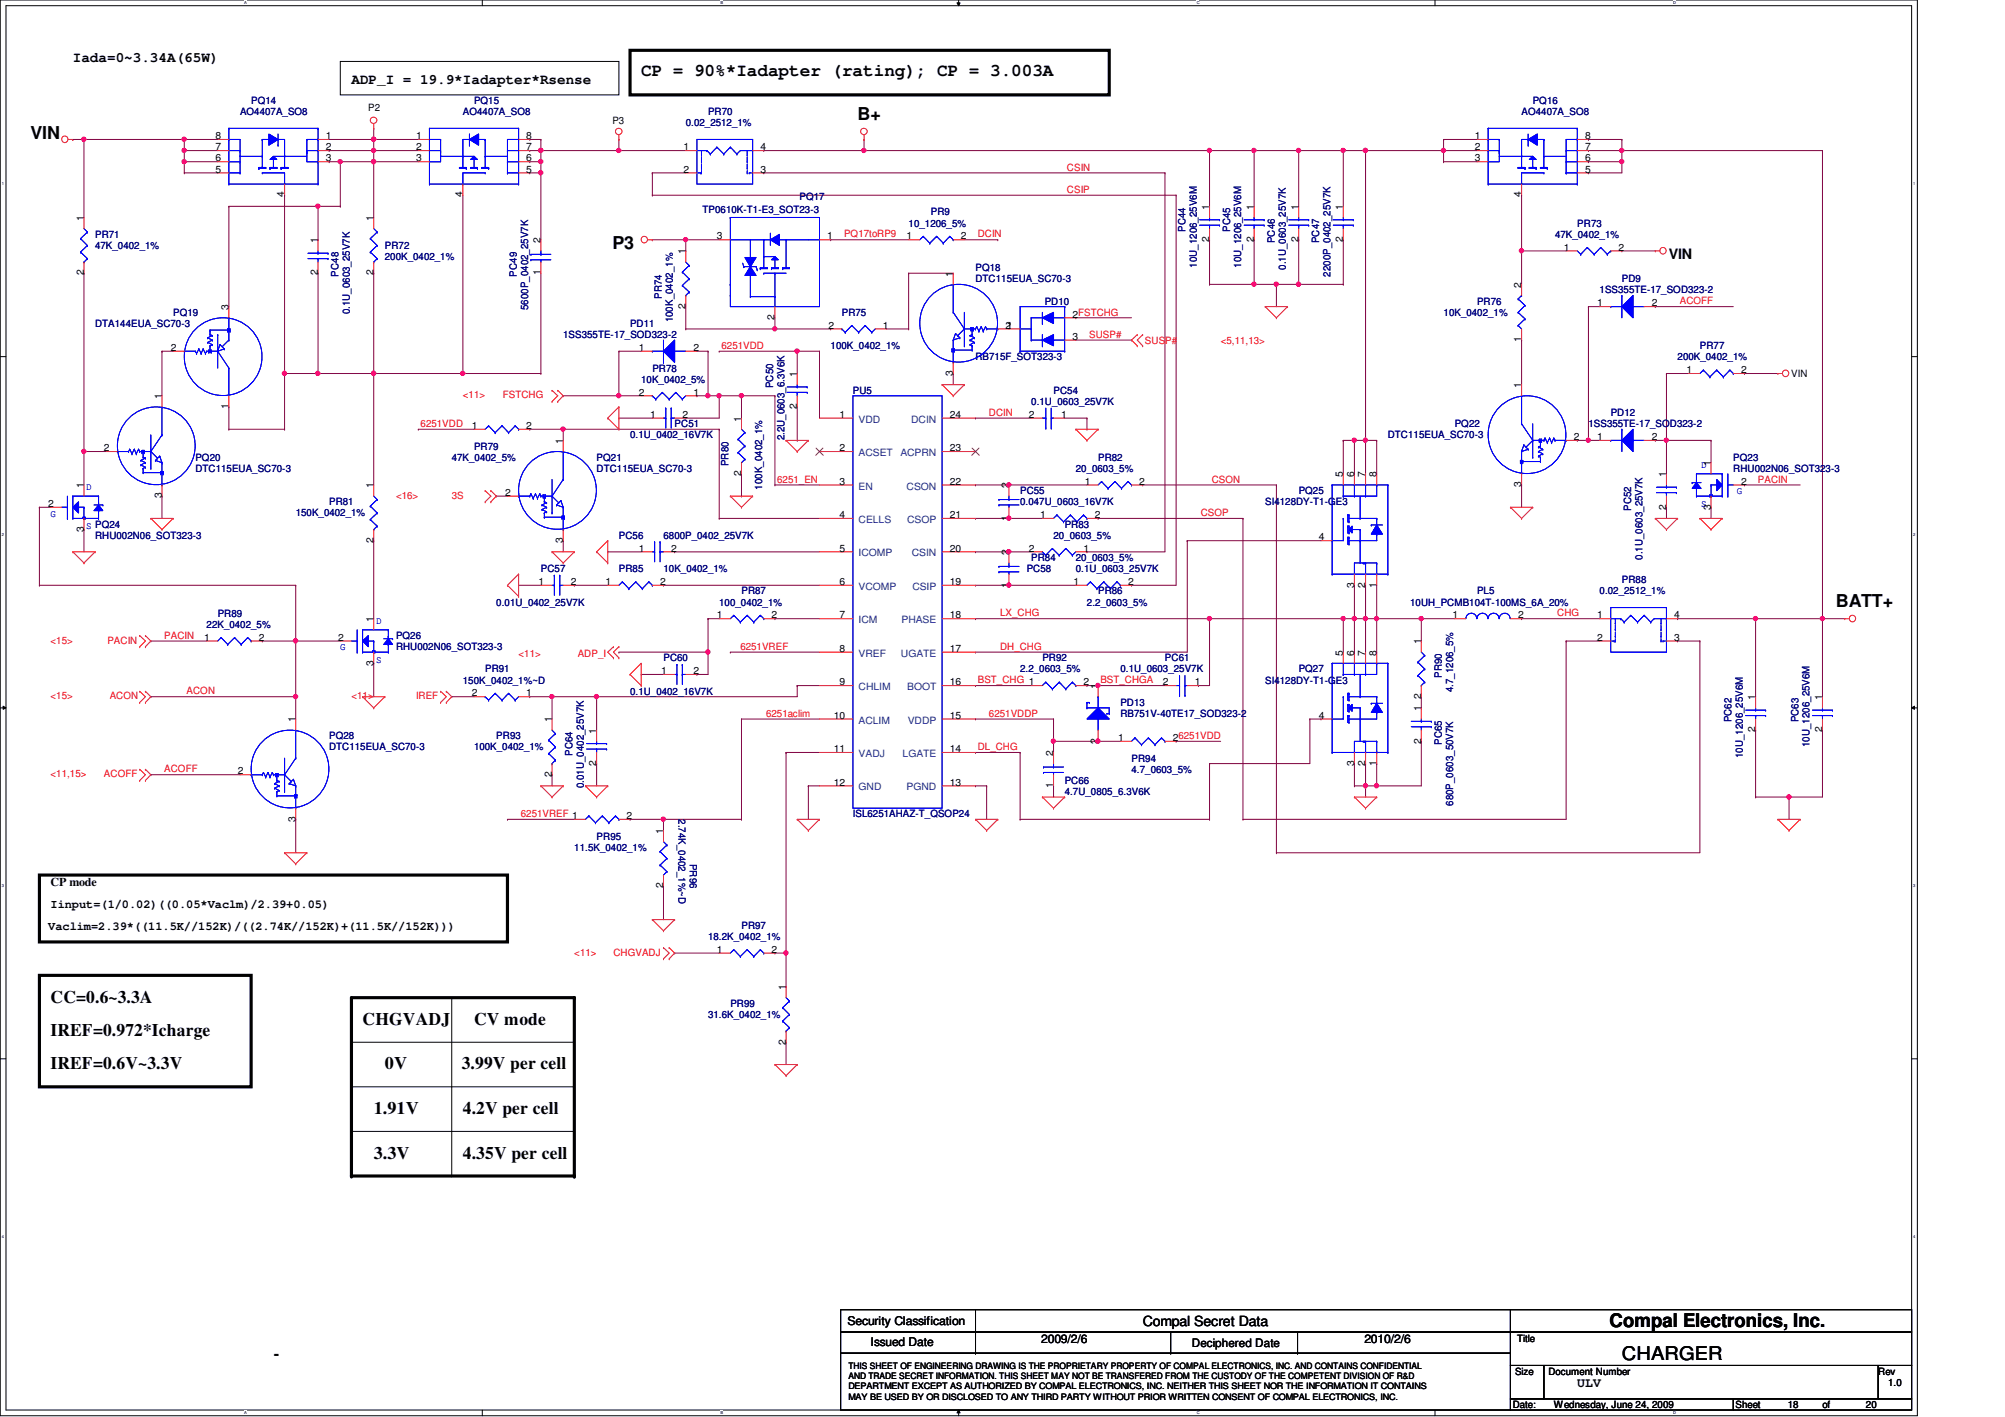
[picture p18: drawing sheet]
<svg xmlns="http://www.w3.org/2000/svg" width="297mm" height="210mm" viewBox="0 0 297 210" stroke-linecap="round" stroke-linejoin="round" font-family="sans-serif">
<defs><g id="words">
<g font-size="2.8">
<text x="238.5" y="196.6">Compal Electronics, Inc.</text>
<text x="240.3" y="201.5">CHARGER</text>
</g>
<g font-size="2.6">
<text x="95" y="11.3">CP = 90%*Iadapter (rating); CP = 3.003A</text>
<text x="127" y="17.8">B+</text>
<text x="4.5" y="20.6">VIN</text>
<text x="90.7" y="37">P3</text>
<text x="272" y="90">BATT+</text>
<text x="7.5" y="148.5">CC=0.6~3.3A</text>
<text x="7.5" y="153.5">IREF=0.972*Icharge</text>
<text x="53.7" y="151.8">CHGVADJ</text>
<text x="70.2" y="151.8">CV mode</text>
<text x="7.5" y="158.4">IREF=0.6V~3.3V</text>
<text x="57" y="158.4">0V</text>
<text x="68.4" y="158.4">3.99V per cell</text>
<text x="55.4" y="165">1.91V</text>
<text x="68.6" y="165">4.2V per cell</text>
<text x="55.4" y="171.6">3.3V</text>
<text x="68.6" y="171.6">4.35V per cell</text>
<text x="40.5" y="201.3">-</text>
</g>
<g font-size="2.1">
<text x="10.8" y="9.2">Iada=0~3.34A(65W)</text>
<text x="52.1" y="12.5">ADP_I = 19.9*Iadapter*Rsense</text>
<text x="247.2" y="38.4">VIN</text>
<text x="169.3" y="196.4">Compal Secret Data</text>
</g>
<text font-size="1.9" x="233.7" y="205.5">ULV</text>
<g font-size="1.8">
<text x="7.5" y="131.3">CP mode</text>
<text x="7.2" y="137.8">Vaclim=2.39*((11.5K//152K)/((2.74K//152K)+(11.5K//152K)))</text>
<text x="7.5" y="134.5">Iinput=(1/0.02)((0.05*Vaclm)/2.39+0.05)</text>
<text x="125.6" y="196.3">Security Classification</text>
<text x="129" y="199.4">Issued Date</text>
<text x="154.3" y="198.9">2009/2/6</text>
<text x="202.1" y="198.9">2010/2/6</text>
</g>
<text font-size="1.7" x="176.6" y="199.6">Deciphered Date</text>
<g font-size="1.5" fill="#000080">
<text x="35.6" y="17.1">AO4407A_SO8</text>
<text x="37.2" y="15.4">PQ14</text>
<text x="68.6" y="17.1">AO4407A_SO8</text>
<text x="70.2" y="15.4">PQ15</text>
<text x="104.9" y="17.1">PR70</text>
<text x="225.4" y="17.1">AO4407A_SO8</text>
<text x="227.1" y="15.4">PQ16</text>
<text x="101.6" y="18.7">0.02_2512_1%</text>
<text x="118.4" y="29.6">PQ17</text>
<text x="14.1" y="35.2">PR71</text>
<text x="104.1" y="31.6">TP0610K-T1-E3_SOT23-3</text>
<text x="134.6" y="33.6">10_1206_5%</text>
<text x="137.9" y="31.9">PR9</text>
<text x="175.6" y="34.4" transform="rotate(-90 175.6 34.4)">PC44</text>
<text x="182.2" y="34.4" transform="rotate(-90 182.2 34.4)">PC45</text>
<text x="230.4" y="35.2">47K_0402_1%</text>
<text x="233.7" y="33.6">PR73</text>
<text x="14.1" y="36.9">47K_0402_1%</text>
<text x="50.2" y="41" transform="rotate(-90 50.2 41)">PC48</text>
<text x="57" y="36.9">PR72</text>
<text x="57" y="38.5">200K_0402_1%</text>
<text x="76.6" y="41" transform="rotate(-90 76.6 41)">PC49</text>
<text x="144.5" y="40.2">PQ18</text>
<text x="144.5" y="41.8">DTC115EUA_SC70-3</text>
<text x="177.3" y="39.7" transform="rotate(-90 177.3 39.7)">10U_1206_25V6M</text>
<text x="183.9" y="39.7" transform="rotate(-90 183.9 39.7)">10U_1206_25V6M</text>
<text x="188.8" y="36" transform="rotate(-90 188.8 36)">PC46</text>
<text x="190.5" y="40" transform="rotate(-90 190.5 40)">0.1U_0603_25V7K</text>
<text x="195.4" y="36" transform="rotate(-90 195.4 36)">PC47</text>
<text x="197.1" y="41" transform="rotate(-90 197.1 41)">2200P_0402_25V7K</text>
<text x="240.3" y="41.8">PD9</text>
<text x="25.7" y="46.8">PQ19</text>
<text x="51.8" y="46.6" transform="rotate(-90 51.8 46.6)">0.1U_0603_25V7K</text>
<text x="78.2" y="45.9" transform="rotate(-90 78.2 45.9)">5600P_0402_25V7K</text>
<text x="98" y="44.3" transform="rotate(-90 98 44.3)">PR74</text>
<text x="99.7" y="47.8" transform="rotate(-90 99.7 47.8)">100K_0402_1%</text>
<text x="124.7" y="46.8">PR75</text>
<text x="154.8" y="45.1">PD10</text>
<text x="213.9" y="46.8">10K_0402_1%</text>
<text x="218.8" y="45.1">PR76</text>
<text x="237" y="43.5">1SS355TE-17_SOD323-2</text>
<text x="14.1" y="48.4">DTA144EUA_SC70-3</text>
<text x="83.4" y="50.1">1SS355TE-17_SOD323-2</text>
<text x="93.3" y="48.4">PD11</text>
<text x="123.1" y="51.7">100K_0402_1%</text>
<text x="144.5" y="53.4">RB715F_SOT323-3</text>
<text x="248.5" y="53.4">200K_0402_1%</text>
<text x="251.8" y="51.7">PR77</text>
<text x="95" y="56.7">10K_0402_5%</text>
<text x="96.6" y="55">PR78</text>
<text x="114.6" y="57.5" transform="rotate(-90 114.6 57.5)">PC50</text>
<text x="126.4" y="58.3">PU5</text>
<text x="152.8" y="60">0.1U_0603_25V7K</text>
<text x="156.1" y="58.3">PC54</text>
<text x="93.3" y="64.9">0.1U_0402_16V7K</text>
<text x="99.9" y="63.3">PC51</text>
<text x="116.2" y="65.2" transform="rotate(-90 116.2 65.2)">2.2U_0603_6.3V6K</text>
<text x="205.6" y="64.9">DTC115EUA_SC70-3</text>
<text x="215.5" y="63.3">PQ22</text>
<text x="235.3" y="63.3">1SS355TE-17_SOD323-2</text>
<text x="238.6" y="61.6">PD12</text>
<text x="29" y="68.2">PQ20</text>
<text x="29" y="69.9">DTC115EUA_SC70-3</text>
<text x="66.9" y="68.2">47K_0402_5%</text>
<text x="70.2" y="66.6">PR79</text>
<text x="88.4" y="68.2">PQ21</text>
<text x="88.4" y="69.9">DTC115EUA_SC70-3</text>
<text x="107.9" y="69" transform="rotate(-90 107.9 69)">PR80</text>
<text x="159.4" y="69.9">20_0603_5%</text>
<text x="162.7" y="68.2">PR82</text>
<text x="256.8" y="68.2">PQ23</text>
<text x="256.8" y="69.9">RHU002N06_SOT323-3</text>
<text x="43.8" y="76.5">150K_0402_1%</text>
<text x="48.8" y="74.8">PR81</text>
<text x="112.9" y="72.5" transform="rotate(-90 112.9 72.5)">100K_0402_1%</text>
<text x="151.1" y="73.2">PC55</text>
<text x="151.1" y="74.8">0.047U_0603_16V7K</text>
<text x="187.4" y="74.8">SI4128DY-T1-GE3</text>
<text x="192.4" y="73.2">PQ25</text>
<text x="241.7" y="75.6" transform="rotate(-90 241.7 75.6)">PC52</text>
<text x="14.1" y="79.8">RHU002N06_SOT323-3</text>
<text x="91.7" y="79.8">PC56</text>
<text x="98.3" y="79.8">6800P_0402_25V7K</text>
<text x="152.8" y="83.1">PR84</text>
<text x="156.1" y="79.8">20_0603_5%</text>
<text x="157.7" y="78.1">PR83</text>
<text x="159.4" y="83.1">20_0603_5%</text>
<text x="243.3" y="82.9" transform="rotate(-90 243.3 82.9)">0.1U_0603_25V7K</text>
<text x="73.5" y="89.7">0.01U_0402_25V7K</text>
<text x="80.1" y="84.8">PC57</text>
<text x="91.7" y="84.8">PR85</text>
<text x="98.3" y="84.8">10K_0402_1%</text>
<text x="106.5" y="89.7">100_0402_1%</text>
<text x="109.9" y="88.1">PR87</text>
<text x="152.1" y="84.8">PC58</text>
<text x="159.4" y="84.8">0.1U_0603_25V7K</text>
<text x="161" y="89.7">2.2_0603_5%</text>
<text x="162.7" y="88.1">PR86</text>
<text x="208.9" y="89.7">10UH_PCMB104T-100MS_6A_20%</text>
<text x="218.8" y="88.1">PL5</text>
<text x="237" y="88.1">0.02_2512_1%</text>
<text x="240.3" y="86.4">PR88</text>
<text x="30.6" y="93">22K_0402_5%</text>
<text x="32.3" y="91.4">PR89</text>
<text x="58.7" y="94.7">PQ26</text>
<text x="58.7" y="96.3">RHU002N06_SOT323-3</text>
<text x="68.6" y="101.3">150K_0402_1%~D</text>
<text x="71.9" y="99.6">PR91</text>
<text x="98.3" y="98">PC60</text>
<text x="151.1" y="99.6">2.2_0603_5%</text>
<text x="154.4" y="98">PR92</text>
<text x="166" y="99.6">0.1U_0603_25V7K</text>
<text x="172.6" y="98">PC61</text>
<text x="187.4" y="101.3">SI4128DY-T1-GE3</text>
<text x="192.4" y="99.6">PQ27</text>
<text x="213.6" y="100.4" transform="rotate(-90 213.6 100.4)">PR90</text>
<text x="93.3" y="102.9">0.1U_0402_16V7K</text>
<text x="166" y="104.6">PD13</text>
<text x="166" y="106.2">RB751V-40TE17_SOD323-2</text>
<text x="215.3" y="102.5" transform="rotate(-90 215.3 102.5)">4.7_1206_5%</text>
<text x="256.5" y="107" transform="rotate(-90 256.5 107)">PC62</text>
<text x="266.4" y="107" transform="rotate(-90 266.4 107)">PC63</text>
<text x="48.8" y="109.5">PQ28</text>
<text x="48.8" y="111.2">DTC115EUA_SC70-3</text>
<text x="70.2" y="111.2">100K_0402_1%</text>
<text x="73.5" y="109.5">PR93</text>
<text x="84.8" y="112" transform="rotate(-90 84.8 112)">PC64</text>
<text x="167.6" y="112.8">PR94</text>
<text x="213.6" y="110.3" transform="rotate(-90 213.6 110.3)">PC65</text>
<text x="258.2" y="112.3" transform="rotate(-90 258.2 112.3)">10U_1206_25V6M</text>
<text x="268.1" y="110.7" transform="rotate(-90 268.1 110.7)">10U_1206_25V6M</text>
<text x="86.5" y="116.8" transform="rotate(-90 86.5 116.8)">0.01U_0402_25V7K</text>
<text x="157.7" y="116.1">PC66</text>
<text x="157.7" y="117.8">4.7U_0805_6.3V6K</text>
<text x="167.6" y="114.5">4.7_0603_5%</text>
<text x="215.3" y="119.4" transform="rotate(-90 215.3 119.4)">680P_0603_50V7K</text>
<text x="88.4" y="124.4">PR95</text>
<text x="100.5" y="121.4" transform="rotate(90 100.5 121.4)">2.74K_0402_1%~D</text>
<text x="126.4" y="121.1">ISL6251AHAZ-T_QSOP24</text>
<text x="85.1" y="126">11.5K_0402_1%</text>
<text x="102.2" y="128" transform="rotate(90 102.2 128)">PR96</text>
<text x="109.9" y="137.6">PR97</text>
<text x="104.9" y="139.2">18.2K_0402_1%</text>
<text x="108.2" y="149.1">PR99</text>
<text x="104.9" y="150.8">31.6K_0402_1%</text>
</g>
<g font-size="1.5">
<text x="54.6" y="16.4">P2</text>
<text x="31.9" y="23.9">6</text>
<text x="31.9" y="22.3">7</text>
<text x="31.9" y="20.6">8</text>
<text x="48.3" y="23.9">3</text>
<text x="48.3" y="22.3">2</text>
<text x="48.3" y="20.6">1</text>
<text x="61.6" y="23.9">3</text>
<text x="61.6" y="22.3">2</text>
<text x="61.6" y="20.6">1</text>
<text x="78" y="23.9">6</text>
<text x="78" y="22.3">7</text>
<text x="78" y="20.6">8</text>
<text x="90.7" y="18.4">P3</text>
<text x="101.3" y="22.3">1</text>
<text x="112.6" y="22.3">4</text>
<text x="218.5" y="23.9">3</text>
<text x="218.5" y="22.3">2</text>
<text x="218.5" y="20.6">1</text>
<text x="234.8" y="23.9">6</text>
<text x="234.8" y="22.3">7</text>
<text x="234.8" y="20.6">8</text>
<text x="31.9" y="25.6">5</text>
<text x="42.1" y="29.3" transform="rotate(-90 42.1 29.3)">4</text>
<text x="68.5" y="29.3" transform="rotate(-90 68.5 29.3)">4</text>
<text x="78" y="25.6">5</text>
<text x="101.3" y="25.6">2</text>
<text x="112.6" y="25.6">3</text>
<text x="225.4" y="29.3" transform="rotate(-90 225.4 29.3)">4</text>
<text x="234.8" y="25.6">5</text>
<text x="12.4" y="32.7" transform="rotate(-90 12.4 32.7)">1</text>
<text x="55.3" y="32.7" transform="rotate(-90 55.3 32.7)">1</text>
<text x="106.2" y="35.5">3</text>
<text x="122.6" y="35.5">1</text>
<text x="134.3" y="35.5">1</text>
<text x="142.4" y="35.5">2</text>
<text x="179.2" y="35.9" transform="rotate(-90 179.2 35.9)">2</text>
<text x="179.2" y="31.1" transform="rotate(-90 179.2 31.1)">1</text>
<text x="185.8" y="35.9" transform="rotate(-90 185.8 35.9)">2</text>
<text x="185.8" y="31.1" transform="rotate(-90 185.8 31.1)">1</text>
<text x="192.4" y="35.9" transform="rotate(-90 192.4 35.9)">2</text>
<text x="192.4" y="31.1" transform="rotate(-90 192.4 31.1)">1</text>
<text x="199" y="35.9" transform="rotate(-90 199 35.9)">2</text>
<text x="199" y="31.1" transform="rotate(-90 199 31.1)">1</text>
<text x="12.4" y="40.8" transform="rotate(-90 12.4 40.8)">2</text>
<text x="47.1" y="40.8" transform="rotate(-90 47.1 40.8)">2</text>
<text x="47.1" y="36" transform="rotate(-90 47.1 36)">1</text>
<text x="55.3" y="40.8" transform="rotate(-90 55.3 40.8)">2</text>
<text x="80.1" y="40.8" transform="rotate(-90 80.1 40.8)">1</text>
<text x="80.1" y="36" transform="rotate(-90 80.1 36)">2</text>
<text x="101.6" y="37.7" transform="rotate(-90 101.6 37.7)">1</text>
<text x="141.2" y="41" transform="rotate(-90 141.2 41)">1</text>
<text x="231.7" y="37.1">1</text>
<text x="239.8" y="37.1">2</text>
<text x="33.9" y="45.9" transform="rotate(-90 33.9 45.9)">3</text>
<text x="101.6" y="45.8" transform="rotate(-90 101.6 45.8)">2</text>
<text x="114.8" y="47.4" transform="rotate(-90 114.8 47.4)">2</text>
<text x="158.9" y="47">2FSTCHG</text>
<text x="225.4" y="42.6" transform="rotate(-90 225.4 42.6)">2</text>
<text x="236.6" y="45.4">1</text>
<text x="244.7" y="45.4">2</text>
<text x="25.3" y="52">2</text>
<text x="94.7" y="52">1</text>
<text x="102.7" y="52">2</text>
<text x="122.7" y="48.7">2</text>
<text x="130.8" y="48.7">1</text>
<text x="149" y="48.7">2</text>
<text x="149.1" y="48.7">1</text>
<text x="158.9" y="50.3">3</text>
<text x="225.4" y="50.7" transform="rotate(-90 225.4 50.7)">1</text>
<text x="24" y="59.1" transform="rotate(-90 24 59.1)">1</text>
<text x="94.7" y="58.6">2</text>
<text x="102.7" y="58.6">1</text>
<text x="118.1" y="55.8" transform="rotate(-90 118.1 55.8)">1</text>
<text x="141.2" y="55.7" transform="rotate(-90 141.2 55.7)">3</text>
<text x="225.4" y="57.5" transform="rotate(-90 225.4 57.5)">1</text>
<text x="249.8" y="55.3">1</text>
<text x="257.9" y="55.3">2</text>
<text x="265.4" y="55.9">VIN</text>
<text x="33.9" y="60.6" transform="rotate(-90 33.9 60.6)">1</text>
<text x="69.9" y="63.5">1</text>
<text x="78" y="63.5">2</text>
<text x="83.4" y="65.7" transform="rotate(-90 83.4 65.7)">1</text>
<text x="96.3" y="61.9">1</text>
<text x="101.1" y="61.9">2</text>
<text x="109.8" y="62.4" transform="rotate(-90 109.8 62.4)">1</text>
<text x="118.1" y="60.6" transform="rotate(-90 118.1 60.6)">2</text>
<text x="124.4" y="61.9">1</text>
<text x="140.7" y="61.9">24</text>
<text x="152.4" y="61.9">2</text>
<text x="157.2" y="61.9">1</text>
<text x="233.2" y="65.2">2</text>
<text x="236.6" y="65.2">1</text>
<text x="244.7" y="65.2">2</text>
<text x="15.4" y="66.8">2</text>
<text x="109.8" y="70.5" transform="rotate(-90 109.8 70.5)">2</text>
<text x="124.4" y="71.8">3</text>
<text x="124.4" y="66.8">2</text>
<text x="140.7" y="66.8">23</text>
<text x="140.7" y="71.8">22</text>
<text x="160.7" y="71.8">1</text>
<text x="168.8" y="71.8">2</text>
<text x="199" y="70.7" transform="rotate(-90 199 70.7)">5</text>
<text x="200.6" y="70.7" transform="rotate(-90 200.6 70.7)">6</text>
<text x="202.3" y="70.7" transform="rotate(-90 202.3 70.7)">7</text>
<text x="203.9" y="70.7" transform="rotate(-90 203.9 70.7)">8</text>
<text x="246.8" y="70.7" transform="rotate(-90 246.8 70.7)">1</text>
<text x="253.4" y="69" transform="rotate(-90 253.4 69)">1</text>
<text x="257.9" y="71.8">2</text>
<text x="7.2" y="75.1">2</text>
<text x="12.4" y="72.3" transform="rotate(-90 12.4 72.3)">1</text>
<text x="24" y="73.8" transform="rotate(-90 24 73.8)">3</text>
<text x="55.3" y="72.3" transform="rotate(-90 55.3 72.3)">1</text>
<text x="74.8" y="73.4">2</text>
<text x="124.4" y="76.8">4</text>
<text x="140.7" y="76.8">21</text>
<text x="149.4" y="77.1" transform="rotate(-90 149.4 77.1)">1</text>
<text x="149.4" y="72.3" transform="rotate(-90 149.4 72.3)">2</text>
<text x="154.1" y="76.8">1</text>
<text x="162.2" y="76.8">2</text>
<text x="225.4" y="72.2" transform="rotate(-90 225.4 72.2)">3</text>
<text x="246.8" y="75.5" transform="rotate(-90 246.8 75.5)">2</text>
<text x="253.4" y="75.5" transform="rotate(-90 253.4 75.5)">3</text>
<text x="12.4" y="78.8" transform="rotate(-90 12.4 78.8)">3</text>
<text x="55.3" y="80.4" transform="rotate(-90 55.3 80.4)">2</text>
<text x="83.4" y="80.4" transform="rotate(-90 83.4 80.4)">3</text>
<text x="94.7" y="81.7">1</text>
<text x="99.4" y="81.7">2</text>
<text x="124.4" y="81.7">5</text>
<text x="140.7" y="81.7">20</text>
<text x="149.4" y="82.3" transform="rotate(-90 149.4 82.3)">2</text>
<text x="152.4" y="81.7">2</text>
<text x="160.5" y="81.7">1</text>
<text x="195.4" y="80.1">4</text>
<text x="79.8" y="86.7">1</text>
<text x="84.6" y="86.7">2</text>
<text x="89.7" y="86.7">1</text>
<text x="97.8" y="86.7">2</text>
<text x="124.4" y="86.7">6</text>
<text x="140.7" y="86.7">19</text>
<text x="149.4" y="87" transform="rotate(-90 149.4 87)">1</text>
<text x="159" y="86.7">1</text>
<text x="167.1" y="86.7">2</text>
<text x="200.6" y="87" transform="rotate(-90 200.6 87)">3</text>
<text x="202.3" y="87" transform="rotate(-90 202.3 87)">2</text>
<text x="203.9" y="87" transform="rotate(-90 203.9 87)">1</text>
<text x="30.3" y="94.9">1</text>
<text x="38.4" y="94.9">2</text>
<text x="50.1" y="94.9">2</text>
<text x="55.3" y="92.2" transform="rotate(-90 55.3 92.2)">1</text>
<text x="106.2" y="91.6">1</text>
<text x="114.3" y="91.6">2</text>
<text x="124.4" y="91.6">7</text>
<text x="140.7" y="91.6">18</text>
<text x="210.5" y="95.5" transform="rotate(-90 210.5 95.5)">1</text>
<text x="215.2" y="91.6">1</text>
<text x="224.9" y="91.6">2</text>
<text x="236.6" y="91.6">1</text>
<text x="236.6" y="94.9">2</text>
<text x="248" y="94.9">3</text>
<text x="248" y="91.6">4</text>
<text x="55.3" y="98.6" transform="rotate(-90 55.3 98.6)">3</text>
<text x="98" y="99.9">1</text>
<text x="102.7" y="99.9">2</text>
<text x="124.4" y="101.5">9</text>
<text x="124.4" y="96.6">8</text>
<text x="140.7" y="96.6">17</text>
<text x="140.7" y="101.5">16</text>
<text x="160.5" y="101.5">2</text>
<text x="172.3" y="101.5">2</text>
<text x="177" y="101.5">1</text>
<text x="199" y="97.1" transform="rotate(-90 199 97.1)">5</text>
<text x="200.6" y="97.1" transform="rotate(-90 200.6 97.1)">6</text>
<text x="202.3" y="97.1" transform="rotate(-90 202.3 97.1)">7</text>
<text x="203.9" y="97.1" transform="rotate(-90 203.9 97.1)">8</text>
<text x="43.8" y="107" transform="rotate(-90 43.8 107)">1</text>
<text x="69.9" y="103.2">2</text>
<text x="78" y="103.2">1</text>
<text x="81.7" y="107" transform="rotate(-90 81.7 107)">1</text>
<text x="123.5" y="106.5">10</text>
<text x="140.7" y="106.5">15</text>
<text x="162.6" y="102.1" transform="rotate(-90 162.6 102.1)">1</text>
<text x="195.4" y="106.5">4</text>
<text x="210.5" y="105.4" transform="rotate(-90 210.5 105.4)">1</text>
<text x="210.5" y="103.5" transform="rotate(-90 210.5 103.5)">2</text>
<text x="260.1" y="103.7" transform="rotate(-90 260.1 103.7)">1</text>
<text x="270" y="103.7" transform="rotate(-90 270 103.7)">1</text>
<text x="88.3" y="113.5" transform="rotate(-90 88.3 113.5)">2</text>
<text x="88.3" y="108.7" transform="rotate(-90 88.3 108.7)">1</text>
<text x="123.5" y="111.4">11</text>
<text x="140.7" y="111.4">14</text>
<text x="156" y="112" transform="rotate(-90 156 112)">2</text>
<text x="162.6" y="110.2" transform="rotate(-90 162.6 110.2)">2</text>
<text x="165.6" y="109.8">1</text>
<text x="173.7" y="109.8">26251VDD</text>
<text x="200.6" y="113.5" transform="rotate(-90 200.6 113.5)">3</text>
<text x="202.3" y="113.5" transform="rotate(-90 202.3 113.5)">2</text>
<text x="203.9" y="113.5" transform="rotate(-90 203.9 113.5)">1</text>
<text x="210.5" y="110.2" transform="rotate(-90 210.5 110.2)">2</text>
<text x="260.1" y="108.5" transform="rotate(-90 260.1 108.5)">2</text>
<text x="270" y="108.5" transform="rotate(-90 270 108.5)">2</text>
<text x="35.2" y="114.7">2</text>
<text x="81.7" y="115.1" transform="rotate(-90 81.7 115.1)">2</text>
<text x="123.5" y="116.4">12</text>
<text x="140.7" y="116.4">13</text>
<text x="156" y="116.8" transform="rotate(-90 156 116.8)">1</text>
<text x="43.8" y="121.7" transform="rotate(-90 43.8 121.7)">3</text>
<text x="92.8" y="121.3">2</text>
<text x="98.3" y="123.5" transform="rotate(-90 98.3 123.5)">1</text>
<text x="98.3" y="131.6" transform="rotate(-90 98.3 131.6)">2</text>
<text x="106.2" y="141.1">1</text>
<text x="114.3" y="141.1">2</text>
<text x="116.4" y="146.6" transform="rotate(-90 116.4 146.6)">1</text>
<text x="116.4" y="154.7" transform="rotate(-90 116.4 154.7)">2</text>
<text x="224.4" y="203.6">Size</text>
<text x="224.7" y="198.8">Title</text>
<text x="229.4" y="203.6">Document Number</text>
<text x="278.3" y="203.6">Rev</text>
<text x="224.1" y="208.6">Date:</text>
<text x="230.2" y="208.6">Wednesday, June 24, 2009</text>
<text x="257.1" y="208.6">Sheet</text>
<text x="264.9" y="208.6">18</text>
<text x="270" y="208.6">of</text>
<text x="276.4" y="208.6">20</text>
<text x="279.7" y="205.3">1.0</text>
</g>
<g font-size="1.5" fill="#f00">
<text x="158.1" y="25.3">CSIN</text>
<text x="158.1" y="28.6">CSIP</text>
<text x="125" y="35.2">PQ17toRP9</text>
<text x="144.9" y="35.2">DCIN</text>
<text x="248.9" y="45.1">ACOFF</text>
<text x="106.9" y="51.7">6251VDD</text>
<text x="161.4" y="50">SUSP#</text>
<text x="169.6" y="50.9">SUSP#</text>
<text x="180.8" y="50.9">&lt;5,11,13&gt;</text>
<text x="68.6" y="59">&lt;11&gt;</text>
<text x="74.5" y="59">FSTCHG</text>
<text x="62.3" y="63.2">6251VDD</text>
<text x="146.5" y="61.6">DCIN</text>
<text x="115.1" y="71.5">6251_EN</text>
<text x="179.5" y="71.5">CSON</text>
<text x="260.4" y="71.5">PACIN</text>
<text x="58.7" y="73.9">&lt;16&gt;</text>
<text x="66.9" y="73.9">3S</text>
<text x="177.9" y="76.5">CSOP</text>
<text x="7.5" y="95.3">&lt;15&gt;</text>
<text x="15.9" y="95.3">PACIN</text>
<text x="24.3" y="94.6">PACIN</text>
<text x="148.2" y="91.3">LX_CHG</text>
<text x="230.7" y="91.3">CHG</text>
<text x="76.8" y="97.3">&lt;11&gt;</text>
<text x="85.6" y="97.3">ADP_I</text>
<text x="109.7" y="96.3">6251VREF</text>
<text x="144.9" y="101.2">BST_CHG 1</text>
<text x="148.2" y="96.3">DH_CHG</text>
<text x="163" y="101.2">BST_CHGA</text>
<text x="7.5" y="103.6">&lt;15&gt;</text>
<text x="16.3" y="103.6">ACON</text>
<text x="27.6" y="102.9">ACON</text>
<text x="52.1" y="103.6">&lt;11&gt;</text>
<text x="61.6" y="103.6">IREF</text>
<text x="113.5" y="106.2">6251aclim</text>
<text x="146.5" y="106.2">6251VDDP</text>
<text x="144.9" y="111.1">DL_CHG</text>
<text x="7.5" y="115.1">&lt;11,15&gt;</text>
<text x="15.4" y="115.1">ACOFF</text>
<text x="24.3" y="114.4">ACOFF</text>
<text x="77.2" y="121">6251VREF 1</text>
<text x="85.1" y="141.6">&lt;11&gt;</text>
<text x="90.9" y="141.6">CHGVADJ</text>
</g>
<g font-size="1.5" fill="#004080">
<text x="127.2" y="62.6">VDD</text>
<text x="135" y="62.6">DCIN</text>
<text x="127.2" y="67.6">ACSET</text>
<text x="133.4" y="67.6">ACPRN</text>
<text x="127.2" y="72.5">EN</text>
<text x="127.2" y="77.5">CELLS</text>
<text x="134.3" y="72.5">CSON</text>
<text x="134.4" y="77.5">CSOP</text>
<text x="127.2" y="82.4">ICOMP</text>
<text x="135.1" y="82.4">CSIN</text>
<text x="127.2" y="87.4">VCOMP</text>
<text x="135.2" y="87.4">CSIP</text>
<text x="127.2" y="92.3">ICM</text>
<text x="133.6" y="92.3">PHASE</text>
<text x="127.2" y="97.3">VREF</text>
<text x="133.5" y="97.3">UGATE</text>
<text x="127.2" y="102.2">CHLIM</text>
<text x="127.2" y="107.2">ACLIM</text>
<text x="134.4" y="102.2">BOOT</text>
<text x="134.5" y="107.2">VDDP</text>
<text x="127.2" y="112.1">VADJ</text>
<text x="133.7" y="112.1">LGATE</text>
<text x="127.2" y="117.1">GND</text>
<text x="134.3" y="117.1">PGND</text>
</g>
<g font-size="1.5" fill="#00f">
<text x="252" y="69.3">D</text>
<text x="7.5" y="76.5">G</text>
<text x="12.8" y="72.6">D</text>
<text x="252" y="75.1">S</text>
<text x="257.3" y="73.2">G</text>
<text x="12.8" y="78.4">S PQ24</text>
<text x="55.7" y="92.4">D</text>
<text x="50.4" y="96.4">G</text>
<text x="55.7" y="98.2">S</text>
</g>
<g font-size="1.3">
<text x="125.7" y="202.8">THIS SHEET OF ENGINEERING DRAWING IS THE PROPRIETARY PROPERTY OF COMPAL ELECTRONICS, INC. AND CONTAINS CONFIDENTIAL</text>
<text x="125.7" y="204.3">AND TRADE SECRET INFORMATION. THIS SHEET MAY NOT BE TRANSFERED FROM THE CUSTODY OF THE COMPETENT DIVISION OF R&amp;D</text>
<text x="125.7" y="205.8">DEPARTMENT EXCEPT AS AUTHORIZED BY COMPAL ELECTRONICS, INC. NEITHER THIS SHEET NOR THE INFORMATION IT CONTAINS</text>
<text x="125.7" y="207.3">MAY BE USED BY OR DISCLOSED TO ANY THIRD PARTY WITHOUT PRIOR WRITTEN CONSENT OF COMPAL ELECTRONICS, INC.</text>
</g>
<g font-size=".6">
<text x="36.1" y=".6">A</text>
<text x="106.7" y=".6">B</text>
<text x="177.3" y=".6">C</text>
<text x="247.9" y=".6">D</text>
<text x=".3" y="27.4">1</text>
<text x="283.4" y="27.4">1</text>
<text x=".3" y="79.4">2</text>
<text x="283.4" y="79.4">2</text>
<text x=".3" y="131.4">3</text>
<text x="283.4" y="131.4">3</text>
<text x=".3" y="183.4">4</text>
<text x="283.4" y="183.4">4</text>
<text x="36.1" y="209.5">A</text>
<text x="106.7" y="209.5">B</text>
<text x="177.3" y="209.5">C</text>
<text x="247.9" y="209.5">D</text>
</g>
</g></defs>
<path d="M0 0h284.1v209.7h-284.1zM.9 .8h282.3v208.1h-282.3z" fill="none" stroke="#000" stroke-width=".15"/>
<g fill="#fff">
<path d="M36.1 .1h.4v.7h-.4z"/>
<path d="M36.1 209h.4v.6h-.4z"/>
</g>
<path d="M71.5 0v.8M71.5 208.9v.8" fill="none" stroke="#000" stroke-width=".15"/>
<g fill="#fff">
<path d="M106.7 .1h.4v.7h-.4z"/>
<path d="M106.7 209h.4v.6h-.4z"/>
</g>
<path d="M141.8 .4h.4l-.2 .4zM142 0v.8M142 208.9l.2 .4h-.4zM142 208.9v.8" fill="none" stroke="#000" stroke-width=".15"/>
<path d="M141.8 .4h.4l-.2 .4zM142 208.9l.2 .4h-.4z" fill="#000"/>
<g fill="#fff">
<path d="M177.3 .1h.4v.7h-.4z"/>
<path d="M177.3 209h.4v.6h-.4z"/>
</g>
<path d="M212.6 0v.8M212.6 208.9v.8" fill="none" stroke="#000" stroke-width=".15"/>
<g fill="#fff">
<path d="M247.9 .1h.3v.7h-.3z"/>
<path d="M247.9 209h.3v.6h-.3z"/>
<path d="M.3 26.8h.2v.7h-.2z"/>
<path d="M283.4 26.8h.3v.7h-.3z"/>
<path d="M.3 78.8h.2v.7h-.2z"/>
<path d="M283.4 78.8h.3v.7h-.3z"/>
</g>
<path d="M0 52.8h.9M283.2 52.8h.9" fill="none" stroke="#000" stroke-width=".15"/>
<g fill="#fff">
<path d="M.3 130.9h.2v.6h-.2z"/>
<path d="M283.4 130.9h.3v.6h-.3z"/>
</g>
<path d="M0 104.9h.9M.5 104.6l.4 .3-.4 .2zM283.2 104.9l.4-.3v.5zM283.2 104.9h.9" fill="none" stroke="#000" stroke-width=".15"/>
<path d="M.5 104.6l.4 .3-.4 .2zM283.2 104.9l.4-.3v.5z" fill="#000"/>
<g fill="#fff">
<path d="M.3 182.8h.2v.7h-.2z"/>
<path d="M283.4 182.8h.3v.7h-.3z"/>
</g>
<path d="M0 156.8h.9M283.2 156.8h.9" fill="none" stroke="#000" stroke-width=".15"/>
<path d="M270 22.3h.1M270 22.3v69.4" fill="none" stroke="#800040" stroke-width=".15"/>
<circle cx="270" cy="91.6" r=".32" fill="#f0f"/>
<circle cx="270" cy="91.6" r=".32" fill="none" stroke="#f0f" stroke-width=".15"/>
<path d="M55.4 19h.1M55.4 19v5M55.4 20.7h.1M55.4 22.3h.1M192.4 22.3h.1M192.4 22.3v8.3M225.4 71.8h.1M225.4 71.8v3.3M260.1 91.7h.1M260.1 91.7v11.5" fill="none" stroke="#800040" stroke-width=".15"/>
<circle cx="55.3" cy="23.9" r=".32" fill="#f0f"/>
<circle cx="55.3" cy="23.9" r=".32" fill="none" stroke="#f0f" stroke-width=".15"/>
<circle cx="55.3" cy="22.3" r=".32" fill="#f0f"/>
<circle cx="55.3" cy="22.3" r=".32" fill="none" stroke="#f0f" stroke-width=".15"/>
<path d="M48.8 22.3h.1M48.8 22.3h6.6M185.8 22.3h.1M185.8 22.3v8.3M202.3 22.3v42.9M199 65.2h.1M199 65.2v5M199 65.2h1.7M202.3 65.2h.1" fill="none" stroke="#800040" stroke-width=".15"/>
<circle cx="202.3" cy="22.3" r=".32" fill="#f0f"/>
<circle cx="202.3" cy="22.3" r=".32" fill="none" stroke="#f0f" stroke-width=".15"/>
<circle cx="202.3" cy="65.2" r=".32" fill="#f0f"/>
<circle cx="202.3" cy="65.2" r=".32" fill="none" stroke="#f0f" stroke-width=".15"/>
<path d="M200.7 65.2h.1M200.7 65.2v5" fill="none" stroke="#800040" stroke-width=".15"/>
<circle cx="200.6" cy="65.2" r=".32" fill="#f0f"/>
<circle cx="200.6" cy="65.2" r=".32" fill="none" stroke="#f0f" stroke-width=".15"/>
<path d="M55.4 20.7h.1M55.4 20.7h6.6M22.3 95h.1M22.3 95h8.3M55.4 98.3h.1M55.4 80.1h.1M55.4 80.1v11.6M55.4 98.3v4.9M225.4 91.7h.1M225.4 91.7h11.6" fill="none" stroke="#800040" stroke-width=".15"/>
<circle cx="55.3" cy="20.6" r=".32" fill="#f0f"/>
<circle cx="55.3" cy="20.6" r=".32" fill="none" stroke="#f0f" stroke-width=".15"/>
<path d="M55.4 22.3h.1M55.4 22.3h6.6M179.2 22.3h.1M179.2 22.3h6.6" fill="none" stroke="#800040" stroke-width=".15"/>
<circle cx="179.2" cy="22.3" r=".32" fill="#f0f"/>
<circle cx="179.2" cy="22.3" r=".32" fill="none" stroke="#f0f" stroke-width=".15"/>
<path d="M225.4 37.2h.1M225.4 37.2h6.6M270 91.7h.1M270 91.7v11.5M270 91.7h3.3" fill="none" stroke="#800040" stroke-width=".15"/>
<circle cx="225.4" cy="37.1" r=".32" fill="#f0f"/>
<circle cx="225.4" cy="37.1" r=".32" fill="none" stroke="#f0f" stroke-width=".15"/>
<path d="M27.3 22.3h.1M27.3 24h.1M27.3 22.3h5M27.3 24h5M27.3 22.3v1.7" fill="none" stroke="#800040" stroke-width=".15"/>
<circle cx="27.3" cy="22.3" r=".32" fill="#f0f"/>
<circle cx="27.3" cy="22.3" r=".32" fill="none" stroke="#f0f" stroke-width=".15"/>
<path d="M27.3 25.6h.1M27.3 24h.1M27.3 25.6h5M27.3 24v1.6" fill="none" stroke="#800040" stroke-width=".15"/>
<circle cx="27.3" cy="23.9" r=".32" fill="#f0f"/>
<circle cx="27.3" cy="23.9" r=".32" fill="none" stroke="#f0f" stroke-width=".15"/>
<path d="M80.1 24h.1M80.1 24v1.6" fill="none" stroke="#800040" stroke-width=".15"/>
<circle cx="80.1" cy="23.9" r=".32" fill="#f0f"/>
<circle cx="80.1" cy="23.9" r=".32" fill="none" stroke="#f0f" stroke-width=".15"/>
<path d="M78.5 22.3h.1M78.5 22.3h1.6" fill="none" stroke="#800040" stroke-width=".15"/>
<circle cx="80.1" cy="22.3" r=".32" fill="#f0f"/>
<circle cx="80.1" cy="22.3" r=".32" fill="none" stroke="#f0f" stroke-width=".15"/>
<path d="M55.4 55.3h.1M55.4 55.3v16.5" fill="none" stroke="#800040" stroke-width=".15"/>
<circle cx="55.3" cy="55.3" r=".32" fill="#f0f"/>
<circle cx="55.3" cy="55.3" r=".32" fill="none" stroke="#f0f" stroke-width=".15"/>
<path d="M78.5 24h.1M78.5 24h1.6M55.4 40.5h.1M55.4 40.5v14.8" fill="none" stroke="#800040" stroke-width=".15"/>
<circle cx="55.3" cy="55.3" r=".32" fill="#f0f"/>
<circle cx="55.3" cy="55.3" r=".32" fill="none" stroke="#f0f" stroke-width=".15"/>
<path d="M27.3 20.7h.1M27.3 20.7h5" fill="none" stroke="#800040" stroke-width=".15"/>
<circle cx="27.3" cy="20.6" r=".32" fill="#f0f"/>
<circle cx="27.3" cy="20.6" r=".32" fill="none" stroke="#f0f" stroke-width=".15"/>
<path d="M47.1 40.5h.1M47.1 40.5v14.8" fill="none" stroke="#800040" stroke-width=".15"/>
<circle cx="47.1" cy="55.3" r=".32" fill="#f0f"/>
<circle cx="47.1" cy="55.3" r=".32" fill="none" stroke="#f0f" stroke-width=".15"/>
<path d="M55.4 24h.1M55.4 24v8.2" fill="none" stroke="#800040" stroke-width=".15"/>
<circle cx="55.3" cy="23.9" r=".32" fill="#f0f"/>
<circle cx="55.3" cy="23.9" r=".32" fill="none" stroke="#f0f" stroke-width=".15"/>
<path d="M10.8 20.7h.1M10.8 20.7h16.5M12.4 20.7h.1M12.4 20.7v11.5M27.3 20.7h.1M27.3 20.7v1.6M78.5 25.6h.1M78.5 25.6h1.6" fill="none" stroke="#800040" stroke-width=".15"/>
<circle cx="12.4" cy="20.6" r=".32" fill="#f0f"/>
<circle cx="12.4" cy="20.6" r=".32" fill="none" stroke="#f0f" stroke-width=".15"/>
<path d="M68.6 28.9v26.4M185.8 22.3h.1M185.8 22.3h6.6M24 52h.1M24 52v6.6M24 52h1.7M68.6 55.3h.1M24 73.5h.1M24 73.5v3.3M33.9 60.3h.1M33.9 60.3v3.3" fill="none" stroke="#800040" stroke-width=".15"/>
<circle cx="192.4" cy="22.3" r=".32" fill="#f0f"/>
<circle cx="192.4" cy="22.3" r=".32" fill="none" stroke="#f0f" stroke-width=".15"/>
<circle cx="185.8" cy="22.3" r=".32" fill="#f0f"/>
<circle cx="185.8" cy="22.3" r=".32" fill="none" stroke="#f0f" stroke-width=".15"/>
<g fill="none" stroke="#800040" stroke-width=".15">
<path d="M96.6 25.6h.1M96.6 25.6h5M96.6 25.6v3.3M113.2 25.6h.1M113.2 25.6h59.4M128 20.7h.1M128 20.7v1.6M213.9 24h.1M213.9 20.7h.1M213.9 24h4.9M213.9 20.7v1.6M225.4 37.2h.1"/>
<path d="M225.4 28.9h.1M225.4 28.9v13.2M240.3 37.2h.1M240.3 37.2h4.9M232 95h.1M232 95h5M248.5 91.7h.1M248.5 91.7h11.6M251.8 95h.1M251.8 95v31.3"/>
</g>
<circle cx="213.8" cy="22.3" r=".32" fill="#f0f"/>
<circle cx="213.8" cy="22.3" r=".32" fill="none" stroke="#f0f" stroke-width=".15"/>
<path d="M149.5 81.7h.1M149.5 81.7h3.3" fill="none" stroke="#800040" stroke-width=".15"/>
<circle cx="149.5" cy="81.7" r=".32" fill="#f0f"/>
<circle cx="149.5" cy="81.7" r=".32" fill="none" stroke="#f0f" stroke-width=".15"/>
<path d="M174.2 28.9h.1M174.2 28.9v57.8M149.5 76.8h.1M149.5 76.8h4.9" fill="none" stroke="#800040" stroke-width=".15"/>
<circle cx="149.5" cy="76.8" r=".32" fill="#f0f"/>
<circle cx="149.5" cy="76.8" r=".32" fill="none" stroke="#f0f" stroke-width=".15"/>
<path d="M189.1 71.8h.1M189.1 71.8v54.5M144.5 96.6h.1M144.5 96.6h31.4M199 91.7h.1M199 91.7h1.7" fill="none" stroke="#800040" stroke-width=".15"/>
<circle cx="199" cy="91.6" r=".32" fill="#f0f"/>
<circle cx="199" cy="91.6" r=".32" fill="none" stroke="#f0f" stroke-width=".15"/>
<path d="M210.6 91.7h.1M210.6 91.7h4.9" fill="none" stroke="#800040" stroke-width=".15"/>
<circle cx="210.5" cy="91.6" r=".32" fill="#f0f"/>
<circle cx="210.5" cy="91.6" r=".32" fill="none" stroke="#f0f" stroke-width=".15"/>
<path d="M200.7 65.2h.1M200.7 65.2h1.6M202.3 65.2h.1M202.3 65.2v5M144.5 91.7h.1M144.5 91.7h34.7" fill="none" stroke="#800040" stroke-width=".15"/>
<circle cx="179.2" cy="91.6" r=".32" fill="#f0f"/>
<circle cx="179.2" cy="91.6" r=".32" fill="none" stroke="#f0f" stroke-width=".15"/>
<path d="M91.7 58.6h.1M91.7 58.6h3.3M109.9 58.6h.1M109.9 58.6h4.9M144.5 106.5h.1M144.5 106.5h11.6M146.2 116.4h.1M146.2 116.4v5" fill="none" stroke="#800040" stroke-width=".15"/>
<circle cx="109.8" cy="58.6" r=".32" fill="#f0f"/>
<circle cx="109.8" cy="58.6" r=".32" fill="none" stroke="#f0f" stroke-width=".15"/>
<path d="M62 63.6h.1M62 63.6h8.2M73.5 73.5h.1M73.5 73.5h1.7M78.5 63.6h.1M78.5 63.6h4.9M83.4 63.6h.1M83.4 63.6v1.6M83.4 80.1h.1M83.4 80.1v1.6" fill="none" stroke="#800040" stroke-width=".15"/>
<circle cx="83.4" cy="63.6" r=".32" fill="#f0f"/>
<circle cx="83.4" cy="63.6" r=".32" fill="none" stroke="#f0f" stroke-width=".15"/>
<g fill="none" stroke="#800040" stroke-width=".15">
<path d="M179.2 22.3h.1M179.2 22.3v8.3M114.8 58.6h.1M114.8 58.6v13.2M83.4 63.6h.1M83.4 63.6h23.1M106.5 76.8h.1M106.5 63.6h.1M106.5 76.8h14.9M106.5 63.6v13.2M114.8 71.8h.1M114.8 71.8h6.6"/>
<path d="M76.8 86.7h.1M76.8 86.7h3.3M85.1 86.7h.1M85.1 86.7h4.9M90 81.7h.1M90 81.7h5M91.7 96.6h.1M91.7 96.6h13.2M98.3 86.7h.1M98.3 86.7h23.1M99.9 81.7h.1M99.9 81.7h21.5"/>
<path d="M114.8 91.7h.1M114.8 91.7h6.6"/>
</g>
<circle cx="104.9" cy="96.6" r=".32" fill="#f0f"/>
<circle cx="104.9" cy="96.6" r=".32" fill="none" stroke="#f0f" stroke-width=".15"/>
<g fill="none" stroke="#800040" stroke-width=".15">
<path d="M95 99.9h.1M95 99.9h3.3M103.2 99.9h.1M104.9 91.7h.1M104.9 96.6h.1M104.9 91.7v8.2h-1.7M104.9 91.7h1.6M260.1 91.7h.1M260.1 91.7h9.9M66.9 103.2h.1M66.9 103.2h3.3M78.5 103.2h.1"/>
<path d="M78.5 103.2h3.3M81.8 114.8h.1M81.8 103.2h.1M81.8 103.2v3.3M81.8 114.8v1.6"/>
</g>
<circle cx="260.1" cy="91.6" r=".32" fill="#f0f"/>
<circle cx="260.1" cy="91.6" r=".32" fill="none" stroke="#f0f" stroke-width=".15"/>
<path d="M200.7 91.7h.1M200.7 91.7h1.6" fill="none" stroke="#800040" stroke-width=".15"/>
<circle cx="200.6" cy="91.6" r=".32" fill="#f0f"/>
<circle cx="200.6" cy="91.6" r=".32" fill="none" stroke="#f0f" stroke-width=".15"/>
<g fill="none" stroke="#800040" stroke-width=".15">
<path d="M91.7 22.3h.1M91.7 22.3h9.9M235.3 22.3h.1M235.3 20.7h.1M235.3 22.3h5M235.3 20.7h5M118.1 52h.1M118.1 52h3.3M179.2 91.7h.1M179.2 91.7v9.9h-1.7M202.3 91.7h.1M202.3 91.7h1.7"/>
<path d="M109.9 106.5h.1M109.9 106.5h11.5M116.5 111.5h.1M116.5 111.5h4.9M118.1 101.6h.1M118.1 101.6h3.3M118.1 101.6v1.6M177.5 101.6h.1"/>
</g>
<circle cx="91.7" cy="22.3" r=".32" fill="#f0f"/>
<circle cx="91.7" cy="22.3" r=".32" fill="none" stroke="#f0f" stroke-width=".15"/>
<g fill="none" stroke="#800040" stroke-width=".15">
<path d="M78.5 20.7h.1M78.5 20.7h1.6M80.1 20.7h.1M80.1 20.7v1.6M91.7 20.7h.1M91.7 20.7v1.6M113.2 22.3h.1M113.2 22.3h14.8M172.6 25.6h.1M172.6 25.6v56.1h-11.6M213.9 22.3h.1M213.9 20.7h.1"/>
<path d="M213.9 22.3v1.7M213.9 20.7h4.9M235.3 25.6h.1M240.3 20.7h.1M240.3 24h.1M240.3 20.7v1.6M240.3 24v1.6h-5M225.4 50.4h.1M225.4 50.4v6.6M144.5 61.9h.1M144.5 61.9h8.3M108.2 96.6h.1"/>
<path d="M108.2 96.6h13.2M161 81.7h.1M248.5 95h.1M248.5 95h3.3M88.4 103.2h.1M88.4 103.2h29.7M144.5 101.6h.1M144.5 101.6h8.3M156.1 116.4h.1M156.1 116.4v1.7M162.7 109.8h.1M162.7 109.8h3.3"/>
<path d="M174.2 109.8h.1M174.2 109.8h6.6M189.1 126.3h.1M189.1 126.3h62.7"/>
</g>
<circle cx="162.7" cy="109.8" r=".32" fill="#f0f"/>
<circle cx="162.7" cy="109.8" r=".32" fill="none" stroke="#f0f" stroke-width=".15"/>
<path d="M162.7 101.6h.1M162.7 101.6h9.9" fill="none" stroke="#800040" stroke-width=".15"/>
<circle cx="162.7" cy="101.5" r=".32" fill="#f0f"/>
<circle cx="162.7" cy="101.5" r=".32" fill="none" stroke="#f0f" stroke-width=".15"/>
<path d="M156.1 109.8h.1M156.1 109.8h6.6M161 101.6h.1M161 101.6h1.7" fill="none" stroke="#800040" stroke-width=".15"/>
<circle cx="156.1" cy="109.8" r=".32" fill="#f0f"/>
<circle cx="156.1" cy="109.8" r=".32" fill="none" stroke="#f0f" stroke-width=".15"/>
<path d="M80.1 22.3h.1M80.1 22.3v1.7M121.4 52h.1M121.4 52v9.9M156.1 109.8h.1M156.1 106.5h.1M156.1 106.5v5" fill="none" stroke="#800040" stroke-width=".15"/>
<circle cx="80.1" cy="22.3" r=".32" fill="#f0f"/>
<circle cx="80.1" cy="22.3" r=".32" fill="none" stroke="#f0f" stroke-width=".15"/>
<path d="M80.1 22.3h.1M80.1 22.3h11.6M240.3 22.3h.1M240.3 22.3v1.7M144.5 71.8h.1M144.5 76.8h.1M144.5 71.8h5M144.5 76.8h5M144.5 81.7h.1M144.5 86.7h.1M144.5 81.7h5M144.5 86.7h5" fill="none" stroke="#800040" stroke-width=".15"/>
<circle cx="240.3" cy="23.9" r=".32" fill="#f0f"/>
<circle cx="240.3" cy="23.9" r=".32" fill="none" stroke="#f0f" stroke-width=".15"/>
<circle cx="240.3" cy="22.3" r=".32" fill="#f0f"/>
<circle cx="240.3" cy="22.3" r=".32" fill="none" stroke="#f0f" stroke-width=".15"/>
<path d="M128 22.3h51.2M179.2 22.3h.1M240.3 22.3h.1M240.3 22.3h29.7" fill="none" stroke="#800040" stroke-width=".15"/>
<circle cx="128" cy="22.3" r=".32" fill="#f0f"/>
<circle cx="128" cy="22.3" r=".32" fill="none" stroke="#f0f" stroke-width=".15"/>
<g fill="none" stroke="#800040" stroke-width=".15">
<path d="M47.1 30.6h.1M47.1 35.5h.1M47.1 30.6h3.3M47.1 30.6v4.9M48.8 24h.1M48.8 24h13.2M50.4 30.6h.1M50.4 24h.1M50.4 24v6.6M55.4 24h.1M96.6 28.9h.1M96.6 28.9h77.6"/>
<path d="M55.4 55.3h.1M55.4 55.3h13.2M162.7 76.8h.1M162.7 76.8h21.4M184.1 76.8h.1M184.1 76.8v44.6M202.3 65.2h.1M202.3 65.2h1.7M204 65.2h.1M204 65.2v5M175.9 80.1h.1M175.9 80.1v16.5"/>
<path d="M175.9 80.1h19.8M232 95h.1M232 95v26.4h-47.9M144.5 111.5h.1M144.5 111.5h6.6M151.1 111.5h.1M151.1 111.5v9.9M179.2 113.1h.1M179.2 113.1h14.9M179.2 113.1v8.3M151.1 121.4h.1M151.1 121.4h28.1"/>
<path d="M179.2 121.4h.1M184.1 121.4h.1"/>
</g>
<circle cx="50.4" cy="23.9" r=".32" fill="#f0f"/>
<circle cx="50.4" cy="23.9" r=".32" fill="none" stroke="#f0f" stroke-width=".15"/>
<path d="M48.8 20.7h6.6M55.4 20.7h.1M47.1 55.3h.1M47.1 55.3h8.3" fill="none" stroke="#800040" stroke-width=".15"/>
<circle cx="55.3" cy="20.6" r=".32" fill="#f0f"/>
<circle cx="55.3" cy="20.6" r=".32" fill="none" stroke="#f0f" stroke-width=".15"/>
<path d="M42.2 28.9h.1M42.2 28.9v26.4M42.2 55.3h.1M42.2 55.3h4.9" fill="none" stroke="#800040" stroke-width=".15"/>
<circle cx="42.1" cy="55.3" r=".32" fill="#f0f"/>
<circle cx="42.1" cy="55.3" r=".32" fill="none" stroke="#f0f" stroke-width=".15"/>
<path d="M33.9 30.6h.1M33.9 30.6v14.8M33.9 30.6h13.2M47.1 30.6h.1" fill="none" stroke="#800040" stroke-width=".15"/>
<circle cx="47.1" cy="30.5" r=".32" fill="#f0f"/>
<circle cx="47.1" cy="30.5" r=".32" fill="none" stroke="#f0f" stroke-width=".15"/>
<path d="M42.2 55.3v8.3M33.9 63.6h.1M33.9 63.6h8.3M42.2 63.6h.1M43.8 103.2h.1M43.8 103.2v3.3M43.8 121.4h.1M43.8 121.4v4.9" fill="none" stroke="#800040" stroke-width=".15"/>
<circle cx="43.8" cy="103.2" r=".32" fill="#f0f"/>
<circle cx="43.8" cy="103.2" r=".32" fill="none" stroke="#f0f" stroke-width=".15"/>
<path d="M213.9 22.3h.1M213.9 22.3h4.9M235.3 24h.1M235.3 24h5M235.3 45.4h.1M235.3 45.4h1.7M235.3 45.4v19.8M245.2 45.4h.1M245.2 45.4h11.6" fill="none" stroke="#800040" stroke-width=".15"/>
<circle cx="235.3" cy="65.2" r=".32" fill="#f0f"/>
<circle cx="235.3" cy="65.2" r=".32" fill="none" stroke="#f0f" stroke-width=".15"/>
<g fill="none" stroke="#800040" stroke-width=".15">
<path d="M246.9 55.3h.1M246.9 55.3h3.3M258.4 55.3h.1M258.4 55.3h5M233.7 65.2h.1M233.7 65.2h3.3M235.3 65.2h.1M245.2 65.2h.1M245.2 65.2h1.7M246.9 75.1h.1M246.9 65.2h.1M246.9 65.2v5"/>
<path d="M246.9 75.1v1.7"/>
</g>
<circle cx="246.9" cy="65.2" r=".32" fill="#f0f"/>
<circle cx="246.9" cy="65.2" r=".32" fill="none" stroke="#f0f" stroke-width=".15"/>
<g fill="none" stroke="#800040" stroke-width=".15">
<path d="M246.9 55.3h.1M246.9 55.3v9.9M246.9 65.2h.1M246.9 65.2h6.6M253.5 65.2h.1M253.5 75.1h.1M253.5 65.2v3.3M253.5 75.1v1.7M258.4 71.8h.1M258.4 71.8h8.3M116.5 111.5h.1M116.5 111.5v29.7h-1.7"/>
<path d="M114.8 141.2h.1"/>
</g>
<circle cx="116.4" cy="141.2" r=".32" fill="#f0f"/>
<circle cx="116.4" cy="141.2" r=".32" fill="none" stroke="#f0f" stroke-width=".15"/>
<path d="M88.4 113.1h.1M88.4 103.2h.1M88.4 103.2v5M88.4 113.1v3.3" fill="none" stroke="#800040" stroke-width=".15"/>
<circle cx="88.4" cy="103.2" r=".32" fill="#f0f"/>
<circle cx="88.4" cy="103.2" r=".32" fill="none" stroke="#f0f" stroke-width=".15"/>
<path d="M81.8 103.2h.1M81.8 103.2h6.6" fill="none" stroke="#800040" stroke-width=".15"/>
<circle cx="81.8" cy="103.2" r=".32" fill="#f0f"/>
<circle cx="81.8" cy="103.2" r=".32" fill="none" stroke="#f0f" stroke-width=".15"/>
<path d="M106.5 58.6h.1M106.5 58.6h3.4M109.9 58.6h.1M109.9 58.6v3.3" fill="none" stroke="#800040" stroke-width=".15"/>
<circle cx="106.5" cy="58.6" r=".32" fill="#f0f"/>
<circle cx="106.5" cy="58.6" r=".32" fill="none" stroke="#f0f" stroke-width=".15"/>
<path d="M118.1 52h.1M118.1 52v3.3M109.9 73.5h.1M109.9 70.2v3.3M118.1 65.2h.1M118.1 60.3v4.9" fill="none" stroke="#800040" stroke-width=".15"/>
<circle cx="118.1" cy="52" r=".32" fill="#f0f"/>
<circle cx="118.1" cy="52" r=".32" fill="none" stroke="#f0f" stroke-width=".15"/>
<path d="M199 22.3h.1M199 22.3h3.3M106.5 52h.1M106.5 52h11.6" fill="none" stroke="#800040" stroke-width=".15"/>
<circle cx="202.3" cy="22.3" r=".32" fill="#f0f"/>
<circle cx="202.3" cy="22.3" r=".32" fill="none" stroke="#f0f" stroke-width=".15"/>
<path d="M199 22.3h.1M199 22.3v8.3" fill="none" stroke="#800040" stroke-width=".15"/>
<circle cx="199" cy="22.3" r=".32" fill="#f0f"/>
<circle cx="199" cy="22.3" r=".32" fill="none" stroke="#f0f" stroke-width=".15"/>
<path d="M192.4 22.3h.1M192.4 22.3h6.6M202.3 22.3h.1M202.3 22.3h11.6M68.6 55.3h.1M68.6 55.3h11.5M80.1 55.3h.1M80.1 40.5v14.8" fill="none" stroke="#800040" stroke-width=".15"/>
<circle cx="68.6" cy="55.3" r=".32" fill="#f0f"/>
<circle cx="68.6" cy="55.3" r=".32" fill="none" stroke="#f0f" stroke-width=".15"/>
<path d="M80.1 25.6h.1M80.1 25.6v9.9" fill="none" stroke="#800040" stroke-width=".15"/>
<circle cx="80.1" cy="25.6" r=".32" fill="#f0f"/>
<circle cx="80.1" cy="25.6" r=".32" fill="none" stroke="#f0f" stroke-width=".15"/>
<path d="M101.6 35.5h.1M101.6 35.5h4.9M99.9 141.2h.1M99.9 141.2h6.6" fill="none" stroke="#800040" stroke-width=".15"/>
<circle cx="101.6" cy="35.5" r=".32" fill="#f0f"/>
<circle cx="101.6" cy="35.5" r=".32" fill="none" stroke="#f0f" stroke-width=".15"/>
<path d="M185.8 35.5h.1M185.8 35.5v6.6" fill="none" stroke="#800040" stroke-width=".15"/>
<circle cx="185.8" cy="42.1" r=".32" fill="#f0f"/>
<circle cx="185.8" cy="42.1" r=".32" fill="none" stroke="#f0f" stroke-width=".15"/>
<path d="M179.2 35.5h.1M179.2 35.5v6.6M192.4 42.1h6.6M199 42.1h.1M43.8 86.7h.1M43.8 86.7v8.3M22.3 114.8h.1M22.3 114.8h13.3M265 118.1h.1M265 118.1v3.3M270 108.2h.1M270 108.2v9.9" fill="none" stroke="#800040" stroke-width=".15"/>
<circle cx="265" cy="118" r=".32" fill="#f0f"/>
<circle cx="265" cy="118" r=".32" fill="none" stroke="#f0f" stroke-width=".15"/>
<path d="M189.1 42.1h.1M189.1 42.1v3.3M119.8 116.4h.1M119.8 116.4v5" fill="none" stroke="#800040" stroke-width=".15"/>
<circle cx="189.1" cy="42.1" r=".32" fill="#f0f"/>
<circle cx="189.1" cy="42.1" r=".32" fill="none" stroke="#f0f" stroke-width=".15"/>
<path d="M12.4 66.9h.1M12.4 66.9v4.9" fill="none" stroke="#800040" stroke-width=".15"/>
<circle cx="12.4" cy="66.9" r=".32" fill="#f0f"/>
<circle cx="12.4" cy="66.9" r=".32" fill="none" stroke="#f0f" stroke-width=".15"/>
<g fill="none" stroke="#800040" stroke-width=".15">
<path d="M199 35.5h.1M199 35.5v6.6M12.4 40.5h.1M12.4 40.5v26.4M179.2 42.1h.1M179.2 42.1h6.6M38.9 95h.1M38.9 95h4.9M43.8 95h.1M43.8 95v8.2M204 116.4h.1M204 116.4h6.6"/>
<path d="M260.1 118.1h.1M260.1 118.1h4.9"/>
</g>
<circle cx="43.8" cy="94.9" r=".32" fill="#f0f"/>
<circle cx="43.8" cy="94.9" r=".32" fill="none" stroke="#f0f" stroke-width=".15"/>
<g fill="none" stroke="#800040" stroke-width=".15">
<path d="M192.4 35.5h.1M192.4 35.5v6.6h-3.3M189.1 42.1h.1M5.8 75.1h.1M5.8 75.1h1.7M12.4 66.9h.1M12.4 66.9h3.3M43.8 95h.1M43.8 95h6.6M22.3 103.2h.1M22.3 103.2h21.5M119.8 116.4h.1"/>
<path d="M119.8 116.4h1.6M200.7 116.4h.1M200.7 113.1h.1M200.7 116.4h1.6M200.7 113.1v3.3M202.3 116.4h.1M202.3 113.1h.1M202.3 113.1v5M260.1 108.2h.1M260.1 108.2v9.9M265 118.1h.1M265 118.1h5"/>
</g>
<circle cx="192.4" cy="42.1" r=".32" fill="#f0f"/>
<circle cx="192.4" cy="42.1" r=".32" fill="none" stroke="#f0f" stroke-width=".15"/>
<g fill="none" stroke="#800040" stroke-width=".15">
<path d="M103.2 52h1.7M104.9 58.6h.1M104.9 52h.1M104.9 58.6h1.6M104.9 52v6.6M106.5 58.6h.1M106.5 58.6v3.3h-4.9M185.8 42.1h.1M185.8 42.1h3.3M5.8 75.1h.1M5.8 75.1v11.6M12.4 78.4h.1"/>
<path d="M12.4 78.4v3.3M91.7 61.9h.1M91.7 61.9h4.9M101.6 61.9h.1M5.8 86.7h.1M5.8 86.7h38M144.5 116.4h.1M144.5 116.4h1.7"/>
</g>
<circle cx="104.9" cy="58.6" r=".32" fill="#f0f"/>
<circle cx="104.9" cy="58.6" r=".32" fill="none" stroke="#f0f" stroke-width=".15"/>
<path d="M91.7 52h.1M91.7 58.6h.1M91.7 52h3.3M91.7 52v6.6M103.2 58.6h.1M103.2 58.6h1.7" fill="none" stroke="#800040" stroke-width=".15"/>
<circle cx="91.7" cy="58.6" r=".32" fill="#f0f"/>
<circle cx="91.7" cy="58.6" r=".32" fill="none" stroke="#f0f" stroke-width=".15"/>
<g fill="none" stroke="#800040" stroke-width=".15">
<path d="M96.6 35.5h.1M96.6 35.5h5v1.7M101.6 37.2h.1M123.1 35.5h.1M123.1 35.5h11.5M83.4 58.6h.1M83.4 58.6h8.3M101.6 48.7h.1M101.6 45.4v3.3M101.6 48.7h13.2M114.8 48.7h.1M114.8 47.1v1.6"/>
<path d="M134.6 40.5h.1M134.6 40.5v8.2M134.6 40.5h6.6M141.2 55.3h.1M141.2 40.5h.1M141.2 55.3v1.7M159.4 47.1h.1M159.4 47.1h8.2M116.5 146.1h.1M116.5 154.4h.1M116.5 141.2v4.9M116.5 154.4v3.3"/>
</g>
<circle cx="114.8" cy="48.7" r=".32" fill="#f0f"/>
<circle cx="114.8" cy="48.7" r=".32" fill="none" stroke="#f0f" stroke-width=".15"/>
<g fill="none" stroke="#800040" stroke-width=".15">
<path d="M114.8 48.7h8.3M123.1 48.7h.1M131.3 48.7h3.3M134.6 48.7h.1M159.4 50.4h8.2M167.6 50.4h.1M75.2 121.4h.1M75.2 121.4h9.9M93.3 121.4h.1M93.3 121.4h5M98.3 131.3h.1M98.3 121.4h.1"/>
<path d="M98.3 121.4v1.6M98.3 131.3v4.9"/>
</g>
<circle cx="98.3" cy="121.3" r=".32" fill="#f0f"/>
<circle cx="98.3" cy="121.3" r=".32" fill="none" stroke="#f0f" stroke-width=".15"/>
<path d="M149.5 71.8h.1M149.5 71.8h11.5M157.7 61.9h3.3M161 61.9h.1M161 63.6h.1M161 61.9v1.7M169.3 71.8h.1M169.3 71.8h19.8M98.3 121.4h.1M98.3 121.4h11.6" fill="none" stroke="#800040" stroke-width=".15"/>
<circle cx="149.5" cy="71.8" r=".32" fill="#f0f"/>
<circle cx="149.5" cy="71.8" r=".32" fill="none" stroke="#f0f" stroke-width=".15"/>
<path d="M149.5 86.7h.1M149.5 86.7h9.9M167.6 86.7h.1M167.6 86.7h6.6" fill="none" stroke="#800040" stroke-width=".15"/>
<circle cx="149.5" cy="86.7" r=".32" fill="#f0f"/>
<circle cx="149.5" cy="86.7" r=".32" fill="none" stroke="#f0f" stroke-width=".15"/>
<path d="M204 91.7h.1M204 91.7h6.6v3.3M210.6 95h.1" fill="none" stroke="#800040" stroke-width=".15"/>
<circle cx="203.9" cy="91.6" r=".32" fill="#f0f"/>
<circle cx="203.9" cy="91.6" r=".32" fill="none" stroke="#f0f" stroke-width=".15"/>
<path d="M202.3 91.7h.1M202.3 86.7v5M204 91.7h.1M204 86.7v5M109.9 106.5v14.9M210.6 104.9h.1M210.6 109.8h.1M210.6 103.2v1.7M210.6 109.8v6.6M109.9 121.4h.1" fill="none" stroke="#800040" stroke-width=".15"/>
<circle cx="202.3" cy="91.6" r=".32" fill="#f0f"/>
<circle cx="202.3" cy="91.6" r=".32" fill="none" stroke="#f0f" stroke-width=".15"/>
<path d="M200.7 91.7h.1M200.7 86.7v5M204 113.1h.1M204 113.1v3.3" fill="none" stroke="#800040" stroke-width=".15"/>
<circle cx="203.9" cy="116.4" r=".32" fill="#f0f"/>
<circle cx="203.9" cy="116.4" r=".32" fill="none" stroke="#f0f" stroke-width=".15"/>
<path d="M202.3 116.4h.1M202.3 116.4h1.7" fill="none" stroke="#800040" stroke-width=".15"/>
<circle cx="202.3" cy="116.4" r=".32" fill="#f0f"/>
<circle cx="202.3" cy="116.4" r=".32" fill="none" stroke="#f0f" stroke-width=".15"/>
<g fill="none" stroke="#800040" stroke-width=".15">
<path d="M142.9 35.5h4.9M147.8 35.5h.1M179.2 91.7h.1M179.2 91.7h19.8M199 91.7h.1M199 91.7v4.9M200.7 91.7h.1M200.7 91.7v4.9M202.3 91.7h.1M202.3 91.7v4.9M204 91.7h.1M204 91.7v4.9"/>
<path d="M194.1 106.5h.1M194.1 106.5v6.6M194.1 106.5h1.6M195.7 106.5h.1"/>
</g>
<g fill="none" stroke="#f00" stroke-width=".15">
<path d="M55.4 19h.1M55.4 18.3v.7M91.7 20v.7M128 20v.7M10.1 20.7h.7M10.8 20.7h.1M91.7 20.7h.1M96 35.5h.6M96.6 35.5h.1M128 20.7h.1M245.2 37.2h.1M245.2 37.2h.7"/>
<path d="M81.8 57.8h.1M81.8 59.5h.1M81.8 57.8l.8 .8-.8 .9M82.6 59.5h.1M82.6 57.8h.1M82.6 57.8l.8 .8-.8 .9M139.6 57h.1M139.6 57h3.3M139.6 57l1.6 1.6M141.2 58.6h.1M142.9 57h.1M142.9 57l-1.7 1.6"/>
<path d="M168.5 49.6h.1M168.5 51.2h.1M168.5 49.6l-.9 .8 .9 .8M169.3 51.2h.1M169.3 49.6h.1M169.3 49.6l-.8 .8 .8 .8M187.4 45.4h.1M187.4 45.4h3.4M187.4 45.4l1.7 1.7M189.1 47.1h.1M190.8 45.4h.1M190.8 45.4l-1.7 1.7"/>
<path d="M263.4 55.3h.1M263.4 55.3h.7M22.3 76.8h.1M22.3 76.8h3.4M22.3 76.8l1.7 1.6M24 78.4h.1M25.7 76.8h.1M25.7 76.8l-1.7 1.6M71.9 72.7h.1M71.9 74.3h.1M71.9 72.7l.8 .8-.8 .8M72.7 74.3h.1"/>
<path d="M72.7 72.7h.1M72.7 72.7l.8 .8-.8 .8M90 61.9h.1M90 61.9l1.7 1.7M91.7 63.6h.1M91.7 60.3h.1M91.7 60.3v3.3M91.7 60.3l-1.7 1.6M108.2 73.5h.1M108.2 73.5h3.3M108.2 73.5l1.7 1.6M109.9 75.1h.1"/>
<path d="M111.5 73.5h.1M111.5 73.5l-1.6 1.6M116.5 65.2h.1M116.5 65.2h3.3M116.5 65.2l1.6 1.7M118.1 66.9h.1M119.8 65.2h.1M119.8 65.2l-1.7 1.7M159.4 63.6h.1M159.4 63.6h3.3M159.4 63.6l1.6 1.6M161 65.2h.1"/>
<path d="M162.7 63.6h.1M162.7 63.6l-1.7 1.6M223.8 75.1h.1M223.8 75.1h3.3M223.8 75.1l1.6 1.7M225.4 76.8h.1M227.1 75.1h.1M227.1 75.1l-1.7 1.7M245.2 76.8h.1M245.2 76.8h3.3M245.2 76.8l1.7 1.6M246.9 78.4h.1"/>
<path d="M248.5 76.8h.1M248.5 76.8l-1.6 1.6M251.8 76.8h.1M251.8 76.8h3.3M251.8 76.8l1.7 1.6M253.5 78.4h.1M255.1 76.8h.1M255.1 76.8l-1.6 1.6M10.8 81.7h.1M10.8 81.7h3.3M10.8 81.7l1.6 1.7M12.4 83.4h.1"/>
<path d="M14.1 81.7h.1M14.1 81.7l-1.7 1.7M20.7 94.1h.1M20.7 95.8h.1M20.7 94.1l.8 .9-.8 .8M21.5 95.8h.1M21.5 94.1h.1M21.5 94.1l.8 .9-.8 .8M75.2 86.7h.1M75.2 86.7l1.6 1.6M76.8 88.3h.1M76.8 85h.1"/>
<path d="M76.8 85v3.3M76.8 85l-1.6 1.7M81.8 81.7h.1M81.8 81.7h3.3M81.8 81.7l1.6 1.7M83.4 83.4h.1M85.1 81.7h.1M85.1 81.7l-1.7 1.7M88.4 81.7h.1M88.4 81.7l1.6 1.7M90 83.4h.1M90 80.1h.1"/>
<path d="M90 80.1v3.3M90 80.1l-1.6 1.6M90.9 95.8h.1M90.9 97.5h.1M90.9 95.8l-.9 .8 .9 .9M91.7 95.8h.1M91.7 97.5h.1M91.7 95.8l-.8 .8 .8 .9M93.3 99.9h.1M93.3 99.9l1.7 1.7M95 98.3h.1M95 98.3v3.3"/>
<path d="M95 98.3l-1.7 1.6M273.3 91.7h.1M273.3 91.7h.7M20.7 102.4h.1M20.7 104.1h.1M20.7 114h.1M20.7 115.6h.1M20.7 102.4l.8 .8-.8 .9M20.7 114l.8 .8-.8 .8M21.5 104.1h.1M21.5 102.4h.1M21.5 115.6h.1"/>
<path d="M21.5 114h.1M21.5 102.4l.8 .8-.8 .9M21.5 114l.8 .8-.8 .8M53.7 103.2h.1M53.7 103.2h3.3M53.7 103.2l1.7 1.7M55.4 104.9h.1M57 103.2h.1M57 103.2l-1.6 1.7M65.3 102.4h.1M65.3 104.1h.1M65.3 102.4l.8 .8-.8 .9"/>
<path d="M66.1 104.1h.1M66.1 102.4h.1M66.1 102.4l.8 .8-.8 .9M80.1 116.4h.1M80.1 116.4h3.3M80.1 116.4l1.7 1.7M81.8 118.1h.1M83.4 116.4h.1M83.4 116.4l-1.6 1.7M86.7 116.4h.1M86.7 116.4h3.3M86.7 116.4l1.7 1.7"/>
<path d="M88.4 118.1h.1M88.4 108.2v1.6M88.4 111.5v1.6M90 116.4h.1M90 116.4l-1.6 1.7M95 101.6h.1M152.8 101.6h1.6M154.4 118.1h.1M154.4 118.1h3.3M154.4 118.1l1.7 1.6M156.1 119.7h.1M157.7 118.1h.1"/>
<path d="M157.7 118.1l-1.6 1.6M159.4 101.6h1.6M200.7 118.1h.1M200.7 118.1h3.3M200.7 118.1l1.6 1.6M202.3 119.7h.1M204 118.1h.1M204 118.1l-1.7 1.6M42.2 126.3h.1M42.2 126.3h3.3M42.2 126.3l1.6 1.7M43.8 128h.1"/>
<path d="M45.5 126.3h.1M45.5 126.3l-1.7 1.7M96.6 136.2h.1M96.6 136.2h3.3M96.6 136.2l1.7 1.7M98.3 137.9h.1M99.9 136.2h.1M99.9 136.2l-1.6 1.7M118.1 121.4h.1M118.1 121.4h3.3M118.1 121.4l1.7 1.6M119.8 123h.1"/>
<path d="M121.4 121.4h.1M121.4 121.4l-1.6 1.6M144.5 121.4h.1M144.5 121.4h3.3M144.5 121.4l1.7 1.6M146.2 123h.1M147.8 121.4h.1M147.8 121.4l-1.6 1.6M263.4 121.4h.1M263.4 121.4h3.3M263.4 121.4l1.6 1.6M265 123h.1"/>
<path d="M266.7 121.4h.1M266.7 121.4l-1.7 1.6M98.3 140.4h.1M98.3 142h.1M98.3 140.4l.8 .8-.8 .8M99.1 142h.1M99.1 140.4h.1M99.1 140.4l.8 .8-.8 .8M114.8 157.7h.1M114.8 157.7h3.3M114.8 157.7l1.7 1.6M116.5 159.3h.1"/>
<path d="M118.1 157.7h.1M118.1 157.7l-1.6 1.6"/>
<circle cx="55.4" cy="17.8" r=".48"/>
<circle cx="91.7" cy="19.5" r=".48"/>
<circle cx="128" cy="19.5" r=".48"/>
<circle cx="9.6" cy="20.6" r=".48"/>
<circle cx="95.4" cy="35.5" r=".48"/>
<circle cx="246.4" cy="37.1" r=".48"/>
<circle cx="264.5" cy="55.3" r=".48"/>
<circle cx="274.4" cy="91.6" r=".48"/>
</g>
<g fill="none" stroke="#000" stroke-width=".15">
<path d="M50.4 9.1h41.3v5h-41.3zM52.1 154.4h33M66.9 147.8v26.4M85.1 154.4h.1M52.1 161h33M52.1 167.6h33M66.9 174.2h.1M85.1 161h.1M85.1 167.6h.1M124.5 194h99.3v3.3h-99.3zM124.5 197.3h99.3v3.1h-99.3zM144.5 197.3h.1"/>
<path d="M144.5 194v6.4M173.4 197.3v3.1M192.2 197.3v3.1M223.8 194h59.4v3.3h-59.4zM223.8 197.3h59.4v5h-59.4zM124.5 200.4h99.3v8.5h-99.3zM144.5 200.4h.1M173.4 200.4h.1M192.2 200.4h.1M223.8 202.3h4.9v4.9h-4.9zM223.8 207.2h33v1.7h-33zM228.7 202.3h49.6v4.9h-49.6z"/>
<path d="M256.8 207.2h26.4v1.7h-26.4zM278.3 202.3h4.9v4.9h-4.9z"/>
</g>
<path d="M93.3 7.5h71v6.6h-71zM5.8 129.6h69.4v9.9h-69.4zM5.8 144.5h31.4v16.5h-31.4zM52.1 147.8h33v26.4h-33z" fill="none" stroke="#000" stroke-width=".47"/>
<g fill="#000">
<circle cx="85.1" cy="147.8" r=".23"/>
<circle cx="52.1" cy="174.2" r=".23"/>
<circle cx="85.1" cy="174.2" r=".23"/>
</g>
<g fill="none" stroke="#00f" stroke-width=".15">
<path d="M86.9 111h3M86.9 110.2h3M88.4 110.2h.1M88.4 111h.1M88.4 109.8v.4M88.4 111v.5M89.9 111h.1M89.9 110.2h.1M154.9 101h.1M154.9 101l-.5 .6M154.9 101l1 1.1M155.9 102.1h.1"/>
<path d="M156.9 101h.1M156.9 101l-1 1.1M156.9 101l1 1.1M157.9 102.1h.1M158.9 101h.1M158.9 101l-1 1.1M158.9 101l.5 .6M159.4 101.6h.1"/>
</g>
<path d="M162.7 104.9l1.6 1.6h-3.3z" fill="#00f"/>
<g fill="none" stroke="#00f" stroke-width=".15">
<path d="M161 104.9h.1M161 104.1h.1M161 104.9h3.3v.8M161 104.1v.8M161 104.1h.4M161.4 104.1h.1M162.7 104.9l1.6 1.6h-3.3zM162.7 106.5h.1M162.7 103.2h.1M162.7 103.2v1.7M162.7 106.5v1.7M164 105.7h.1"/>
<path d="M164 105.7h.3M164.3 105.7h.1"/>
</g>
<path d="M162.7 104.9l1.6 1.6h-3.3z" fill="#00f"/>
<g fill="none" stroke="#00f" stroke-width=".15">
<path d="M233.7 37.2l.5 .5M234.2 37.7h.1M235.2 36.7h.1M235.2 36.7l-1 1M235.2 36.7l1 1M236.2 37.7h.1M237.1 36.7h.1M237.1 36.7l-.9 1M237.1 36.7l1 1M238.1 37.7h.1M238.6 37.2h.1M238.6 37.2l-.5 .5"/>
<path d="M161.5 86.2h.1M161.5 86.2l-.5 .5M161.5 86.2l1 1M162.5 87.2h.1M163.5 86.2h.1M163.5 86.2l-1 1M163.5 86.2l1 1M164.5 87.2h.1M165.5 86.2h.1M165.5 86.2l-1 1M165.5 86.2l.5 .5M166 86.7h.1"/>
<path d="M161 104.9h.1M161 104.1h.1M161 104.9h3.3v.8M161 104.1v.8M161 104.1h.4M161.4 104.1h.1M162.7 104.9l1.6 1.6h-3.3zM162.7 106.5h.1M162.7 103.2h.1M162.7 103.2v1.7M162.7 106.5v1.7M164 105.7h.1"/>
<path d="M164 105.7h.3M164.3 105.7h.1M174.2 101.6h.5M174.7 103h.1M174.7 101.6h.1M174.7 100.1v2.9M175.6 101.6h.1M175.6 103h.1M175.6 101.6h.3M175.6 100.1v2.9"/>
</g>
<path d="M232 37.2h1.7M238.6 37.2h1.7M159.4 86.7h1.6M166 86.7h1.6M162.7 101.6v1.6M162.7 108.2v1.6M172.6 101.6h1.6M175.9 101.6h1.6" fill="none" stroke="#f00" stroke-width=".15"/>
<path d="M154.4 47.1l1.7-.8v1.6z" fill="#00f"/>
<path d="M154.4 47.1l1.7-.8v1.6z" fill="none" stroke="#00f" stroke-width=".15"/>
<path d="M154.4 50.4l1.7-.8v1.6z" fill="#00f"/>
<g fill="none" stroke="#00f" stroke-width=".15">
<path d="M151.1 52h.1M151.1 52h6.6M151.1 48.7h1.7M152.8 48.7h.1M152.8 47.1h.1M152.8 50.4h.1M152.8 47.1h1.6M152.8 50.4h1.6M152.8 47.1v3.3M154.4 50.4l1.7-.8v1.6zM154.4 47.9h.1M154.4 51.2h.1"/>
<path d="M154.4 50.4h.1M154.4 46.3v1.6M154.4 49.6v1.6M156.1 47.1h.1M156.1 50.4h.1M156.1 47.1h1.6M156.1 50.4h1.6M157.7 45.4h.1M157.7 52h.1M157.7 45.4h-6.6v6.6M157.7 45.4v6.6"/>
</g>
<path d="M154.4 47.1l1.7-.8v1.6z" fill="#00f"/>
<path d="M154.4 47.1l1.7-.8v1.6z" fill="none" stroke="#00f" stroke-width=".15"/>
<path d="M154.4 50.4l1.7-.8v1.6z" fill="#00f"/>
<g fill="none" stroke="#00f" stroke-width=".15">
<path d="M136.8 35h.1M136.8 35l-.5 .5M136.8 35l.9 1M137.7 36h.1M138.8 35h.1M138.8 35l-1.1 1M138.8 35l.9 1M139.7 36h.1M140.7 35h.1M140.7 35l-1 1M140.7 35l.5 .5M141.2 35.5h.1"/>
<path d="M151.1 52h.1M151.1 52h6.6M151.1 48.7h1.7M152.8 48.7h.1M152.8 47.1h.1M152.8 50.4h.1M152.8 47.1h1.6M152.8 50.4h1.6M152.8 47.1v3.3M154.4 50.4l1.7-.8v1.6zM154.4 47.9h.1M154.4 51.2h.1"/>
<path d="M154.4 50.4h.1M154.4 46.3v1.6M154.4 49.6v1.6M156.1 47.1h.1M156.1 50.4h.1M156.1 47.1h1.6M156.1 50.4h1.6M157.7 45.4h.1M157.7 52h.1M157.7 45.4h-6.6v6.6M157.7 45.4v6.6M225.4 58.6v4.2"/>
<path d="M98.3 61.9h.3M98.6 61.9h.1M98.6 60.5h.1M98.6 60.5v2.9M99.4 60.5h.1M99.4 61.9h.1M99.4 61.9h.5M99.4 60.5v2.9M109.3 65.1h.1M109.3 67.1h.1M109.3 65.1l1.1 1M109.3 67.1l1.1 .9"/>
<path d="M109.9 68.5h.1M109.9 63.6l.5 .5M110.4 64.1h.1M110.4 66.1h.1M110.4 68h.1M110.4 64.1l-1.1 1M110.4 66.1l-1.1 1M110.4 68l-.5 .5M225.3 68.2h.1M225.3 68.5h.1M225.3 68.2h.3M225.3 68.2v.3"/>
<path d="M225.3 68.5h.3M225.4 62.8h.1M225.4 70.2h.1M225.4 68.4h.1M225.4 66.9h.1M225.4 66.9v3.3M225.4 62.8l1.7 2.4M225.4 68.4h2.8M225.6 68.2h.1M225.6 68.5h.1M225.6 68.2v.3M225.8 65.9h.1"/>
<path d="M225.8 65.9l-.4 1M225.8 65.9l.6 .6M226.1 66.2h.1M226.4 66.5h.1M226.4 66.5l-1 .4M227.1 65.2h.1M227.1 67.7h.1M227.1 62.8v4.9M227.1 65.2h1.6M227.1 65.2l-1 1M227.9 66.2h.1M227.9 66.9h.1"/>
<path d="M227.9 67.6h.1M227.9 66.2l.7 .3M227.9 66.9l.7 .3M227.9 67.6l.3 .1M228 65.4h.1M228 65.1h.1M228 65.4h.4M228 65.1v.3M228 65.1h.4M228.2 66.1h.1M228.2 67.7h.1M228.2 68.4h.1"/>
<path d="M228.2 65.2v.9M228.2 67.7v.7M228.2 66.1l-.3 .1M228.4 65.1h.1M228.4 65.4h.1M228.4 65.1v.3M228.6 66.5h.1M228.6 67.2h.1M228.6 66.5l-.7 .4M228.6 67.2l-.7 .4M228.7 65.2h.1M228.9 64.9h.1"/>
<path d="M228.9 64.9l-.2 .3M228.9 64.9l.3 .7M229.2 65.6h.1M229.6 64.9h.1M229.6 64.9l-.4 .7M229.6 64.9l.3 .7M229.9 65.6h.1M230.2 64.9h.1M230.2 64.9l-.3 .7M230.2 64.9l.2 .3M230.4 65.2h.1M230.4 65.2h1.6"/>
<path d="M232 65.2h.1M168.1 109.3h.1M168.1 109.3l-.5 .5M168.1 109.3l1 1M169.1 110.3h.1M170.1 109.3h.1M170.1 109.3l-1 1M170.1 109.3l1 1M171.1 110.3h.1M172.1 109.3h.1M172.1 109.3l-1 1M172.1 109.3l.5 .5"/>
<path d="M172.6 109.8h.1"/>
<circle cx="226.2" cy="64.4" r="5.8"/>
</g>
<g fill="none" stroke="#f00" stroke-width=".15">
<path d="M134.6 35.5h1.7M141.2 35.5h1.7M149.5 48.7h1.6M157.7 47.1h1.7M157.7 50.4h1.7M225.4 57v1.6M96.6 61.9h1.7M99.9 61.9h1.7M109.9 61.9v1.7M109.9 68.5v1.7M225.4 70.2v1.6M232 65.2h1.7"/>
<path d="M166 109.8h1.6M172.6 109.8h1.6"/>
</g>
<path d="M53.7 95l.9-.9v1.7z" fill="#00f"/>
<path d="M53.7 95l.9-.9v1.7z" fill="none" stroke="#00f" stroke-width=".15"/>
<path d="M57.5 94.6l.7 .9h-1.4z" fill="#00f"/>
<g fill="none" stroke="#00f" stroke-width=".15">
<path d="M52.1 95h.8M52.9 95h.1M52.9 96.6h.1M52.9 93.3v3.3M53.7 93.3h.1M53.7 96.6h.1M53.7 93.3h3.8M53.7 93.3v3.3M53.7 96.6h3.8M54.6 95h.1M54.6 95h.8M55.2 96.4h.1"/>
<path d="M55.2 96.4v.2M55.2 96.4h.3M55.4 96.6h.1M55.4 95h.1M55.4 95v1.6M55.5 96.4h.1M55.5 96.6h.1M55.5 96.4v.2M56.8 94.6h1.4M57.5 94.6l.7 .9h-1.4zM57.5 93.3h.1M57.5 94.3h.1"/>
<path d="M57.5 96.6h.1M57.5 95.5h.1M57.5 93.3v1.3M57.5 95.5v1.1M58.2 94.6h.1"/>
</g>
<path d="M53.7 95l.9-.9v1.7z" fill="#00f"/>
<path d="M53.7 95l.9-.9v1.7z" fill="none" stroke="#00f" stroke-width=".15"/>
<path d="M57.5 94.6l.7 .9h-1.4z" fill="#00f"/>
<g fill="none" stroke="#00f" stroke-width=".15">
<path d="M27.3 52h.1M27.3 52h1.7M29 52h.1M29 52l.1 .4M29.1 52.4h.1M29.5 51.7h.1M29.5 51.7l.3 .7M29.5 51.7l-.4 .7M29.8 52.4h.1M30.1 51.7h.1M30.1 51.7l.3 .7M30.1 51.7l-.3 .7"/>
<path d="M30.4 52.4h.1M30.6 52h.1M30.6 52h1.7M30.6 52l-.2 .4M30.8 50.7h.1M30.8 50h.1M30.8 50.7l.7 .4M30.8 50l.7 .4M30.9 52.2h.1M30.9 51.9h.1M30.9 51.9h.4M30.9 52.2h.4"/>
<path d="M30.9 51.9v.3M31.1 51.2h.1M31.1 49.6h.1M31.1 48.9h.1M31.1 48.9v.7M31.1 51.2v.8M31.1 49.6l.4 .1M31.1 48.9h2.8M31.3 51.9h.1M31.3 52.2h.1M31.3 51.9v.3M31.5 51.1h.1"/>
<path d="M31.5 50.4h.1M31.5 49.7h.1M31.5 51.1l-.4 .1M31.5 50.4l-.7 .3M31.5 49.7l-.7 .3M32.3 52h.1M32.3 49.6h.1M32.3 52l1.6 2.5M32.3 49.6v4.9M32.6 51.1h.1M32.6 51.1l.6 .6M32.6 51.1l-.3 .9"/>
<path d="M33.2 51.7h.1M33.2 51.7l-.9 .3M33.7 49.1h.1M33.7 48.7h.1M33.7 48.7v.4M33.7 49.1h.4M33.7 48.7h.4M33.9 54.5h.1M33.9 47.1h.1M33.9 50.4h.1M33.9 48.9h.1M33.9 47.1v3.3"/>
<path d="M33.9 54.5v4.1M33.9 50.4l-1 1M34.1 49.1h.1M34.1 48.7h.1M34.1 48.7v.4M96.6 58.6h.1M96.6 58.6l.6 .5M97.2 59.1h.1M98.1 58.1h.1M98.1 58.1l1 1M98.1 58.1l-.9 1M99.1 59.1h.1"/>
<path d="M100.1 58.1h.1M100.1 58.1l1 1M100.1 58.1l-1 1M101.1 59.1h.1M101.6 58.6l-.5 .5M126.4 58.6h13.2v61.1h-13.2zM163.2 71.3h.1M163.2 71.3l-.5 .5M163.2 71.3l1 1M164.2 72.3h.1M165.2 71.3h.1M165.2 71.3l-1 1"/>
<path d="M165.2 71.3l1 1M166.2 72.3h.1M167.1 71.3h.1M167.1 71.3l-.9 1M167.1 71.3l.5 .5M167.6 71.8h.1M52.1 95h.8M52.9 95h.1M52.9 96.6h.1M52.9 93.3v3.3M53.7 93.3h.1M53.7 96.6h.1"/>
<path d="M53.7 93.3h3.8M53.7 93.3v3.3M53.7 96.6h3.8M54.6 95h.1M54.6 95h.8M55.2 96.4h.1M55.2 96.4v.2M55.2 96.4h.3M55.4 96.6h.1M55.4 95h.1M55.4 95v1.6M55.5 96.4h.1"/>
<path d="M55.5 96.6h.1M55.5 96.4v.2M56.8 94.6h1.4M57.5 94.6l.7 .9h-1.4zM57.5 93.3h.1M57.5 94.3h.1M57.5 96.6h.1M57.5 95.5h.1M57.5 93.3v1.3M57.5 95.5v1.1M58.2 94.6h.1M154.6 113.6h.1"/>
<path d="M154.6 114.4h.1M154.6 113.6h3M154.6 114.4h3M156.1 114.4h.1M156.1 113.6h.1M156.1 113.1v.5M156.1 114.4v.4"/>
<circle cx="33.1" cy="52.8" r="5.8"/>
</g>
<g fill="none" stroke="#f00" stroke-width=".15">
<path d="M25.7 52h1.6M33.9 45.4v1.7M33.9 58.6v1.7M95 58.6h1.6M101.6 58.6h1.6M121.4 71.8h5M121.4 76.8h5M121.4 61.9h5M121.4 66.9h5M139.6 71.8h4.9M139.6 76.8h4.9M139.6 61.9h4.9"/>
<path d="M139.6 66.9h4.9M161 71.8h1.7M167.6 71.8h1.7M50.4 95h1.7M55.4 91.7v1.6M55.4 96.6v1.7M121.4 81.7h5M121.4 86.7h5M121.4 96.6h5M121.4 91.7h5M139.6 81.7h4.9M139.6 86.7h4.9"/>
<path d="M139.6 96.6h4.9M139.6 91.7h4.9M121.4 101.6h5M121.4 116.4h5M121.4 111.5h5M121.4 106.5h5M139.6 101.6h4.9M139.6 116.4h4.9M139.6 111.5h4.9M139.6 106.5h4.9M156.1 111.5v1.6M156.1 114.8v1.6"/>
</g>
<path d="M120.9 66.4l1.1 1M121.9 66.4l-1 1M144 66.4l1.1 1M145 66.4l-1 1" fill="none" stroke="#804000" stroke-width=".15"/>
<path d="M240.3 65.2l1.6-1.6v3.3z" fill="#00f"/>
<path d="M238.6 65.2h.1M238.6 65.2h1.7M240.3 65.2l1.6-1.6v3.3zM240.3 63.6h.1M240.3 63.6v3.3M241.9 65.2h.1M241.9 65.2h1.7" fill="none" stroke="#00f" stroke-width=".15"/>
<path d="M240.3 65.2l1.6-1.6v3.3z" fill="#00f"/>
<g fill="none" stroke="#00f" stroke-width=".15">
<path d="M238.6 65.2h.1M238.6 65.2h1.7M240.3 65.2l1.6-1.6v3.3zM240.3 63.6h.1M240.3 63.6v3.3M241.9 65.2h.1M241.9 65.2h1.7M97.8 126.2h.1M97.8 128.1h.1M97.8 126.2l1 1M97.8 128.1l1 1M98.3 129.6h.1"/>
<path d="M98.3 124.7l.5 .5M98.8 125.2h.1M98.8 127.2h.1M98.8 129.1h.1M98.8 125.2l-1 1M98.8 127.2l-1 .9M98.8 129.1l-.5 .5"/>
</g>
<path d="M237 65.2h1.6M243.6 65.2h1.6M98.3 123v1.7M98.3 129.6v1.7" fill="none" stroke="#f00" stroke-width=".15"/>
<path d="M226.4 20.7l1.3-.8v1.6z" fill="#00f"/>
<path d="M226.4 20.7l1.3-.8v1.6z" fill="none" stroke="#00f" stroke-width=".15"/>
<path d="M226.6 23.6l.5-.4 .5 .4z" fill="#00f"/>
<g fill="none" stroke="#00f" stroke-width=".15">
<path d="M220.5 19h.1M220.5 19v8.3M220.5 19h13.2M226.4 19.9v1.6M233.7 19h.1M233.7 19v8.3M220.5 22.3h.1M220.5 27.3h.1M220.5 20.7h.1M220.5 24h.1M220.5 20.7h1.6M220.5 22.3h1.6"/>
<path d="M220.5 27.3h13.2M222.1 22.6h.1M222.1 22.5h.1M222.1 22.3h.1M222.1 20.7h.1M222.1 20.7v3.3h-1.6M222.1 23.2h5M224.9 24.8h.1M224.9 24.8v.1h1M224.9 24.8h1M225.4 23.2h.1M225.4 24.8h.1"/>
<path d="M225.4 27.3h.1M225.9 24.9h.1M225.9 24.8h.1M225.9 24.8v.1M226.4 21.5h.1M226.4 20.7h.1M226.4 20.7h-1v4.1M226.6 23.6l.5-.4 .5 .4zM226.6 24.8h.1M226.6 24.8v.1h1M226.6 24.8h1M227.1 24.8h.1"/>
<path d="M227.1 23.2h.1M227.1 23.6v1.2M227.6 24.9h.1M227.6 24.8h.1M227.6 24.8v.1M227.7 20.7h1M228.2 24.8h.1M228.2 24.8v.1h1M228.2 24.8h1M228.7 25.6h.1M228.7 20.7h.1M228.7 23.2h.1"/>
<path d="M228.7 25.6h-3.3v1.7M228.7 23.2h3.3M228.7 20.7v4.1M229.2 24.9h.1M229.2 24.8h.1M229.2 24.8v.1M232 25.6h.1M232 24h.1M232 22.3h.1M232 25.6h1.7M232 22.3h1.7M232 24h1.7"/>
<path d="M233.7 20.7h.1M233.7 27.3h.1M233.7 20.7h-1.7v4.9"/>
</g>
<path d="M226.4 20.7l1.3-.8v1.6z" fill="#00f"/>
<path d="M226.4 20.7l1.3-.8v1.6z" fill="none" stroke="#00f" stroke-width=".15"/>
<path d="M226.6 23.6l.5-.4 .5 .4z" fill="#00f"/>
<g fill="none" stroke="#00f" stroke-width=".15">
<path d="M220.5 19h.1M220.5 19v8.3M220.5 19h13.2M226.4 19.9v1.6M233.7 19h.1M233.7 19v8.3M220.5 22.3h.1M220.5 27.3h.1M220.5 20.7h.1M220.5 24h.1M220.5 20.7h1.6M220.5 22.3h1.6"/>
<path d="M220.5 27.3h13.2M222.1 22.6h.1M222.1 22.5h.1M222.1 22.3h.1M222.1 20.7h.1M222.1 20.7v3.3h-1.6M222.1 23.2h5M224.9 24.8h.1M224.9 24.8v.1h1M224.9 24.8h1M225.4 23.2h.1M225.4 24.8h.1"/>
<path d="M225.4 27.3h.1M225.9 24.9h.1M225.9 24.8h.1M225.9 24.8v.1M226.4 21.5h.1M226.4 20.7h.1M226.4 20.7h-1v4.1M226.6 23.6l.5-.4 .5 .4zM226.6 24.8h.1M226.6 24.8v.1h1M226.6 24.8h1M227.1 24.8h.1"/>
<path d="M227.1 23.2h.1M227.1 23.6v1.2M227.6 24.9h.1M227.6 24.8h.1M227.6 24.8v.1M227.7 20.7h1M228.2 24.8h.1M228.2 24.8v.1h1M228.2 24.8h1M228.7 25.6h.1M228.7 20.7h.1M228.7 23.2h.1"/>
<path d="M228.7 25.6h-3.3v1.7M228.7 23.2h3.3M228.7 20.7v4.1M229.2 24.9h.1M229.2 24.8h.1M229.2 24.8v.1M232 25.6h.1M232 24h.1M232 22.3h.1M232 25.6h1.7M232 22.3h1.7M232 24h1.7"/>
<path d="M233.7 20.7h.1M233.7 27.3h.1M233.7 20.7h-1.7v4.9M108.7 91.1h.1M108.7 91.1l-.5 .6M108.7 91.1l1 1.1M109.7 92.2h.1M110.7 91.1h.1M110.7 91.1l-1 1.1M110.7 91.1l1 1.1M111.7 92.2h.1M112.6 91.1h.1"/>
<path d="M112.6 91.1l-.9 1.1M112.6 91.1l.6 .6M113.2 91.7h.1M154.4 81.7h.1M154.4 81.7l.5 .6M154.9 82.3h.1M155.9 81.2h.1M155.9 81.2l1 1.1M155.9 81.2l-1 1.1M156.9 82.3h.1M157.9 81.2h.1M157.9 81.2l1 1.1"/>
<path d="M157.9 81.2l-1 1.1M158.9 82.3h.1M159.4 81.7l-.5 .6"/>
</g>
<path d="M218.8 24h1.7M218.8 22.3h1.7M218.8 20.7h1.7M225.4 27.3v1.6M233.7 24h1.6M233.7 25.6h1.6M233.7 22.3h1.6M233.7 20.7h1.6M106.5 91.7h1.7M113.2 91.7h1.6M152.8 81.7h1.6M159.4 81.7h1.6" fill="none" stroke="#f00" stroke-width=".15"/>
<path d="M204 77.8l.8 1.3h-1.6z" fill="#00f"/>
<path d="M204 77.8l.8 1.3h-1.6z" fill="none" stroke="#00f" stroke-width=".15"/>
<path d="M200.3 77.9v1.1l-.4-.6z" fill="#00f"/>
<g fill="none" stroke="#00f" stroke-width=".15">
<path d="M197.4 71.8h.1M197.4 71.8h8.2M197.4 71.8v13.2M199 76.8h.1M199 73.5h.1M199 71.8v1.7M199 76.8v3.3h-1.6M199.7 79.6h.1M199.7 77.9h.1M199.7 76.3h.1M199.7 76.3v1h.2M199.7 77.9v1.1h.2"/>
<path d="M199.7 79.6v1h.2M199.7 79.6h.2M199.7 77.9h.2M199.7 76.3h.2M199.9 79.6h.1M199.9 79h.1M199.9 77.9h.1M199.9 77.3h.1M199.9 76.3h.1M199.9 76.3v1M199.9 77.9v1.1M199.9 79.6v1"/>
<path d="M199.9 76.8h4.1M200.3 77.9v1.1l-.4-.6zM200.3 78.4h.1M200.3 78.4h1.2M200.7 73.5h.1M200.7 71.8v1.7M201.5 76.8h.1M201.5 78.4h.1M201.5 73.5v3.3M201.5 78.4v5M202.3 73.5h.1M202.3 71.8v1.7"/>
<path d="M203.2 77.8h.1M203.2 77.8h1.6M204 79.1h.1M204 76.8h.1M204 71.8h.1M204 71.8v1.7h-5M204 76.8v1M204 79.1v1h-4.1M205.6 71.8h.1M205.6 71.8v13.2M197.4 85h.1M197.4 80.1h.1"/>
<path d="M197.4 85h8.2M199.9 80.6h.1M199.9 80.1h.1M200.7 85h.1M201.5 80.1h.1M202 83.4h.1M202.1 83.4h.1M202.3 85h.1M202.3 83.4h.1M202.3 83.4v1.6M204 83.4h.1M204 85h.1"/>
<path d="M204 83.4v1.6M204 83.4h-3.3v1.6M205.6 85h.1"/>
</g>
<path d="M204 77.8l.8 1.3h-1.6z" fill="#00f"/>
<path d="M204 77.8l.8 1.3h-1.6z" fill="none" stroke="#00f" stroke-width=".15"/>
<path d="M200.3 77.9v1.1l-.4-.6z" fill="#00f"/>
<g fill="none" stroke="#00f" stroke-width=".15">
<path d="M148 74h.1M148 74.8h.1M148 74h3M148 74.8h3M149.5 74.8h.1M149.5 74h.1M149.5 73.5v.5M149.5 74.8v.3M197.4 71.8h.1M197.4 71.8h8.2M197.4 71.8v13.2M199 76.8h.1"/>
<path d="M199 73.5h.1M199 71.8v1.7M199 76.8v3.3h-1.6M199.7 79.6h.1M199.7 77.9h.1M199.7 76.3h.1M199.7 76.3v1h.2M199.7 77.9v1.1h.2M199.7 79.6v1h.2M199.7 79.6h.2M199.7 77.9h.2M199.7 76.3h.2"/>
<path d="M199.9 79.6h.1M199.9 79h.1M199.9 77.9h.1M199.9 77.3h.1M199.9 76.3h.1M199.9 76.3v1M199.9 77.9v1.1M199.9 79.6v1M199.9 76.8h4.1M200.3 77.9v1.1l-.4-.6zM200.3 78.4h.1M200.3 78.4h1.2"/>
<path d="M200.7 73.5h.1M200.7 71.8v1.7M201.5 76.8h.1M201.5 78.4h.1M201.5 73.5v3.3M201.5 78.4v5M202.3 73.5h.1M202.3 71.8v1.7M203.2 77.8h.1M203.2 77.8h1.6M204 79.1h.1M204 76.8h.1"/>
<path d="M204 71.8h.1M204 71.8v1.7h-5M204 76.8v1M204 79.1v1h-4.1M205.6 71.8h.1M205.6 71.8v13.2M197.4 85h.1M197.4 80.1h.1M197.4 85h8.2M199.9 80.6h.1M199.9 80.1h.1M200.7 85h.1"/>
<path d="M201.5 80.1h.1M202 83.4h.1M202.1 83.4h.1M202.3 85h.1M202.3 83.4h.1M202.3 83.4v1.6M204 83.4h.1M204 85h.1M204 83.4v1.6M204 83.4h-3.3v1.6M205.6 85h.1"/>
</g>
<path d="M149.5 71.8v1.7M149.5 75.1v1.7M199 70.2v1.6M200.7 70.2v1.6M202.3 70.2v1.6M204 70.2v1.6M195.7 80.1h1.7M200.7 85v1.7M202.3 85v1.7M204 85v1.7" fill="none" stroke="#f00" stroke-width=".15"/>
<path d="M114.1 35.5l1.4-.8v1.7z" fill="#00f"/>
<path d="M114.1 35.5l1.4-.8v1.7z" fill="none" stroke="#00f" stroke-width=".15"/>
<path d="M114.3 38.5l.5-.5 .5 .5z" fill="#00f"/>
<g fill="none" stroke="#00f" stroke-width=".15">
<path d="M108.2 32.2h.1M108.2 35.5h5.9M108.2 32.2h13.2M108.2 32.2v13.2M112.6 39.8h.1M112.6 39.7h.1M112.6 39.7h1.1M112.6 39.7v.1M113.2 35.5h.1M113.2 38h.1M113.2 35.5v4.2M113.2 38h1.6"/>
<path d="M113.7 39.7h.1M113.7 39.7v.1h-1.1M114.1 36.2h.1M114.1 34.5v1.7M114.3 38.5l.5-.5 .5 .5zM114.3 39.8h.1M114.3 39.7h.1M114.3 39.7h1M114.3 39.7v.1M114.8 39.7h.1M114.8 38.5v1.2M115.3 39.7h.1"/>
<path d="M115.3 39.7v.1h-1M115.5 35.5h.1M115.5 35.5h5.9M115.9 39.8h.1M115.9 39.7h.1M115.9 39.7h1.1M115.9 39.7v.1M116.5 35.5h.1M116.5 39.7h.1M116.5 35.5v4.2M117 39.7h.1M117 39.7v.1h-1.1"/>
<path d="M121.4 33.9h.1M121.4 35.5h.1M121.4 32.2h.1M121.4 32.2v13.2M108.2 42.1h.1M108.2 43.8h.1M113.2 40.5h.1M113.2 40.5h3.3M121.4 42.1h.1M121.4 43.8h.1"/>
</g>
<path d="M111.2 39.5l.8 1.3h-1.6z" fill="#00f"/>
<path d="M111.2 39.5l.8 1.3h-1.6z" fill="none" stroke="#00f" stroke-width=".15"/>
<path d="M110.4 38.1h1.6l-.8 1.4z" fill="#00f"/>
<g fill="none" stroke="#00f" stroke-width=".15">
<path d="M110 39l.2 .5M110.2 39.5h.1M110.2 39.5h1.8l.2 .5M110.4 38.1h1.6l-.8 1.4zM111.2 35.5h.1M111.2 35.5v2.6M112.2 40h.1M108.2 45.4h13.2M111.2 43.9h.1M111.2 40.8v3.1M111.2 43.9h3.6M114.8 43.9h.1"/>
<path d="M114.8 40.5h.1M114.8 40.5v4.9"/>
</g>
<path d="M114.1 35.5l1.4-.8v1.7z" fill="#00f"/>
<path d="M114.1 35.5l1.4-.8v1.7z" fill="none" stroke="#00f" stroke-width=".15"/>
<path d="M114.3 38.5l.5-.5 .5 .5z" fill="#00f"/>
<g fill="none" stroke="#00f" stroke-width=".15">
<path d="M108.2 32.2h.1M108.2 35.5h5.9M108.2 32.2h13.2M108.2 32.2v13.2M112.6 39.8h.1M112.6 39.7h.1M112.6 39.7h1.1M112.6 39.7v.1M113.2 35.5h.1M113.2 38h.1M113.2 35.5v4.2M113.2 38h1.6"/>
<path d="M113.7 39.7h.1M113.7 39.7v.1h-1.1M114.1 36.2h.1M114.1 34.5v1.7M114.3 38.5l.5-.5 .5 .5zM114.3 39.8h.1M114.3 39.7h.1M114.3 39.7h1M114.3 39.7v.1M114.8 39.7h.1M114.8 38.5v1.2M115.3 39.7h.1"/>
<path d="M115.3 39.7v.1h-1M115.5 35.5h.1M115.5 35.5h5.9M115.9 39.8h.1M115.9 39.7h.1M115.9 39.7h1.1M115.9 39.7v.1M116.5 35.5h.1M116.5 39.7h.1M116.5 35.5v4.2M117 39.7h.1M117 39.7v.1h-1.1"/>
<path d="M121.4 33.9h.1M121.4 35.5h.1M121.4 32.2h.1M121.4 32.2v13.2M108.2 42.1h.1M108.2 43.8h.1M113.2 40.5h.1M113.2 40.5h3.3M121.4 42.1h.1M121.4 43.8h.1"/>
</g>
<path d="M111.2 39.5l.8 1.3h-1.6z" fill="#00f"/>
<path d="M111.2 39.5l.8 1.3h-1.6z" fill="none" stroke="#00f" stroke-width=".15"/>
<path d="M110.4 38.1h1.6l-.8 1.4z" fill="#00f"/>
<g fill="none" stroke="#00f" stroke-width=".15">
<path d="M110 39l.2 .5M110.2 39.5h.1M110.2 39.5h1.8l.2 .5M110.4 38.1h1.6l-.8 1.4zM111.2 35.5h.1M111.2 35.5v2.6M112.2 40h.1M108.2 45.4h13.2M111.2 43.9h.1M111.2 40.8v3.1M111.2 43.9h3.6M114.8 43.9h.1"/>
<path d="M114.8 40.5h.1M114.8 40.5v4.9M99.9 99.9h.4M100.3 99.9h.1M100.3 98.4h.1M100.3 98.4v3M101.1 98.4h.1M101.1 99.9h.1M101.1 99.9h.5M101.1 98.4v3M258.6 106h3M258.6 105.2h3"/>
<path d="M260.1 105.2h.1M260.1 106h.1M260.1 104.9v.3M260.1 106v.5M261.6 106h.1M261.6 105.2h.1"/>
</g>
<path d="M106.5 35.5h1.7M121.4 35.5h1.7M114.8 45.4v1.7M98.3 99.9h1.6M101.6 99.9h1.6M260.1 103.2v1.7M260.1 106.5v1.7" fill="none" stroke="#f00" stroke-width=".15"/>
<path d="M39.8 19.9l1.4 .8-1.4 .8z" fill="#00f"/>
<path d="M39.8 19.9l1.4 .8-1.4 .8z" fill="none" stroke="#00f" stroke-width=".15"/>
<path d="M40 23.6l.5-.4 .5 .4z" fill="#00f"/>
<g fill="none" stroke="#00f" stroke-width=".15">
<path d="M33.9 19h.1M33.9 19h13.2M33.9 19v8.3M41.2 19.9v1.6M47.1 19h.1M47.1 19v8.3M33.9 20.7h.1M33.9 27.3h.1M33.9 25.6h1.7M33.9 20.7h1.7v4.9M33.9 22.3h1.7M33.9 27.3h13.2"/>
<path d="M33.9 24h1.7M35.6 25.6h.1M35.6 24h.1M35.6 22.3h.1M35.6 23.2h3.3M38.4 24.9h.1M38.4 24.8h.1M38.4 24.8h1M38.4 24.8v.1M38.9 25.6h.1M38.9 20.7h.1M38.9 23.2h.1"/>
<path d="M38.9 25.6h3.3v1.7M38.9 20.7h.9M38.9 20.7v4.1M39.4 24.8h.1M39.4 24.8v.1h-1M40 23.6l.5-.4 .5 .4zM40 24.9h.1M40 24.8h.1M40 24.8h1M40 24.8v.1M40.5 24.8h.1M40.5 23.2h.1"/>
<path d="M40.5 23.6v1.2M40.5 23.2h5M41 24.8h.1M41 24.8v.1h-1M41.2 21.5h.1M41.2 20.7h.1M41.2 20.7h1v4.1M41.7 24.9h.1M41.7 24.8h.1M41.7 24.8h1M41.7 24.8v.1M42.2 23.2h.1"/>
<path d="M42.2 24.8h.1M42.2 27.3h.1M42.7 24.8h.1M42.7 24.8v.1h-1M45.5 22.6h.1M45.5 22.5h.1M45.5 22.3h.1M45.5 20.7h.1M45.5 20.7h1.6M45.5 22.3h1.6M45.5 20.7v3.3h1.6M47.1 22.3h.1"/>
<path d="M47.1 27.3h.1M47.1 20.7h.1M47.1 24h.1"/>
</g>
<path d="M39.8 19.9l1.4 .8-1.4 .8z" fill="#00f"/>
<path d="M39.8 19.9l1.4 .8-1.4 .8z" fill="none" stroke="#00f" stroke-width=".15"/>
<path d="M40 23.6l.5-.4 .5 .4z" fill="#00f"/>
<g fill="none" stroke="#00f" stroke-width=".15">
<path d="M33.9 19h.1M33.9 19h13.2M33.9 19v8.3M41.2 19.9v1.6M47.1 19h.1M47.1 19v8.3M33.9 20.7h.1M33.9 27.3h.1M33.9 25.6h1.7M33.9 20.7h1.7v4.9M33.9 22.3h1.7M33.9 27.3h13.2"/>
<path d="M33.9 24h1.7M35.6 25.6h.1M35.6 24h.1M35.6 22.3h.1M35.6 23.2h3.3M38.4 24.9h.1M38.4 24.8h.1M38.4 24.8h1M38.4 24.8v.1M38.9 25.6h.1M38.9 20.7h.1M38.9 23.2h.1"/>
<path d="M38.9 25.6h3.3v1.7M38.9 20.7h.9M38.9 20.7v4.1M39.4 24.8h.1M39.4 24.8v.1h-1M40 23.6l.5-.4 .5 .4zM40 24.9h.1M40 24.8h.1M40 24.8h1M40 24.8v.1M40.5 24.8h.1M40.5 23.2h.1"/>
<path d="M40.5 23.6v1.2M40.5 23.2h5M41 24.8h.1M41 24.8v.1h-1M41.2 21.5h.1M41.2 20.7h.1M41.2 20.7h1v4.1M41.7 24.9h.1M41.7 24.8h.1M41.7 24.8h1M41.7 24.8v.1M42.2 23.2h.1"/>
<path d="M42.2 24.8h.1M42.2 27.3h.1M42.7 24.8h.1M42.7 24.8v.1h-1M45.5 22.6h.1M45.5 22.5h.1M45.5 22.3h.1M45.5 20.7h.1M45.5 20.7h1.6M45.5 22.3h1.6M45.5 20.7v3.3h1.6M47.1 22.3h.1"/>
<path d="M47.1 27.3h.1M47.1 20.7h.1M47.1 24h.1M71.9 103.2h.1M71.9 103.2l.5 .5M72.4 103.7h.1M73.4 102.7h.1M73.4 102.7l1 1M73.4 102.7l-1 1M74.4 103.7h.1M75.3 102.7h.1M75.3 102.7l1 1"/>
<path d="M75.3 102.7l-.9 1M76.3 103.7h.1M76.8 103.2l-.5 .5"/>
</g>
<path d="M32.3 24h1.6M32.3 25.6h1.6M32.3 22.3h1.6M32.3 20.7h1.6M42.2 27.3v1.6M47.1 24h1.7M47.1 22.3h1.7M47.1 20.7h1.7M70.2 103.2h1.7M76.8 103.2h1.7" fill="none" stroke="#f00" stroke-width=".15"/>
<path d="M69.5 20.7l1.4-.8v1.6z" fill="#00f"/>
<path d="M69.5 20.7l1.4-.8v1.6z" fill="none" stroke="#00f" stroke-width=".15"/>
<path d="M69.7 23.6l.5-.4 .5 .4z" fill="#00f"/>
<g fill="none" stroke="#00f" stroke-width=".15">
<path d="M63.6 19h.1M63.6 19v8.3M63.6 19h13.2M69.5 19.9v1.6M76.8 19h.1M76.8 19v8.3M63.6 22.3h.1M63.6 27.3h.1M63.6 20.7h.1M63.6 24h.1M63.6 20.7h1.7M63.6 22.3h1.7"/>
<path d="M63.6 27.3h13.2M65.3 22.6h.1M65.3 22.5h.1M65.3 22.3h.1M65.3 20.7h.1M65.3 20.7v3.3h-1.7M65.3 23.2h4.9M68.1 24.8h.1M68.1 24.8v.1h1M68.1 24.8h1M68.6 23.2h.1M68.6 24.8h.1"/>
<path d="M68.6 27.3h.1M69.1 24.9h.1M69.1 24.8h.1M69.1 24.8v.1M69.5 21.5h.1M69.5 20.7h.1M69.5 20.7h-.9v4.1M69.7 23.6l.5-.4 .5 .4zM69.7 24.8h.1M69.7 24.8v.1h1M69.7 24.8h1M70.2 24.8h.1"/>
<path d="M70.2 23.2h.1M70.2 23.6v1.2M70.7 24.9h.1M70.7 24.8h.1M70.7 24.8v.1M70.9 20.7h1M71.4 24.8h.1M71.4 24.8v.1h1M71.4 24.8h1M71.9 25.6h.1M71.9 20.7h.1M71.9 23.2h.1"/>
<path d="M71.9 25.6h-3.3v1.7M71.9 23.2h3.3M71.9 20.7v4.1M72.4 24.9h.1M72.4 24.8h.1M72.4 24.8v.1M75.2 25.6h.1M75.2 24h.1M75.2 22.3h.1M75.2 25.6h1.6M75.2 22.3h1.6M75.2 24h1.6"/>
<path d="M76.8 20.7h.1M76.8 27.3h.1M76.8 20.7h-1.6v4.9"/>
</g>
<path d="M69.5 20.7l1.4-.8v1.6z" fill="#00f"/>
<path d="M69.5 20.7l1.4-.8v1.6z" fill="none" stroke="#00f" stroke-width=".15"/>
<path d="M69.7 23.6l.5-.4 .5 .4z" fill="#00f"/>
<g fill="none" stroke="#00f" stroke-width=".15">
<path d="M63.6 19h.1M63.6 19v8.3M63.6 19h13.2M69.5 19.9v1.6M76.8 19h.1M76.8 19v8.3M63.6 22.3h.1M63.6 27.3h.1M63.6 20.7h.1M63.6 24h.1M63.6 20.7h1.7M63.6 22.3h1.7"/>
<path d="M63.6 27.3h13.2M65.3 22.6h.1M65.3 22.5h.1M65.3 22.3h.1M65.3 20.7h.1M65.3 20.7v3.3h-1.7M65.3 23.2h4.9M68.1 24.8h.1M68.1 24.8v.1h1M68.1 24.8h1M68.6 23.2h.1M68.6 24.8h.1"/>
<path d="M68.6 27.3h.1M69.1 24.9h.1M69.1 24.8h.1M69.1 24.8v.1M69.5 21.5h.1M69.5 20.7h.1M69.5 20.7h-.9v4.1M69.7 23.6l.5-.4 .5 .4zM69.7 24.8h.1M69.7 24.8v.1h1M69.7 24.8h1M70.2 24.8h.1"/>
<path d="M70.2 23.2h.1M70.2 23.6v1.2M70.7 24.9h.1M70.7 24.8h.1M70.7 24.8v.1M70.9 20.7h1M71.4 24.8h.1M71.4 24.8v.1h1M71.4 24.8h1M71.9 25.6h.1M71.9 20.7h.1M71.9 23.2h.1"/>
<path d="M71.9 25.6h-3.3v1.7M71.9 23.2h3.3M71.9 20.7v4.1M72.4 24.9h.1M72.4 24.8h.1M72.4 24.8v.1M75.2 25.6h.1M75.2 24h.1M75.2 22.3h.1M75.2 25.6h1.6M75.2 22.3h1.6M75.2 24h1.6"/>
<path d="M76.8 20.7h.1M76.8 27.3h.1M76.8 20.7h-1.6v4.9M252.3 54.8h.1M252.3 54.8l-.5 .5M252.3 54.8l1 1M253.3 55.8h.1M254.3 54.8h.1M254.3 54.8l-1 1M254.3 54.8l1 1M255.3 55.8h.1M256.3 54.8h.1"/>
<path d="M256.3 54.8l-1 1M256.3 54.8l.5 .5M256.8 55.3h.1"/>
</g>
<path d="M62 24h1.6M62 22.3h1.6M62 20.7h1.6M68.6 27.3v1.6M76.8 24h1.7M76.8 25.6h1.7M76.8 22.3h1.7M76.8 20.7h1.7M250.2 55.3h1.6M256.8 55.3h1.6" fill="none" stroke="#f00" stroke-width=".15"/>
<path d="M10.8 75.1l.8-.8v1.7z" fill="#00f"/>
<path d="M10.8 75.1l.8-.8v1.7z" fill="none" stroke="#00f" stroke-width=".15"/>
<path d="M14.6 74.8l.6 .8h-1.3z" fill="#00f"/>
<g fill="none" stroke="#00f" stroke-width=".15">
<path d="M9.1 75.1h.9M10 75.1h.1M10 76.8h.1M10 73.5v3.3M10.8 73.5h.1M10.8 76.8h.1M10.8 73.5h3.8M10.8 73.5v3.3M10.8 76.8h3.8M11.6 75.1h.1M11.6 75.1h.8M12.3 76.6h.1"/>
<path d="M12.3 76.6v.2M12.3 76.6h.3M12.4 76.8h.1M12.4 75.1h.1M12.4 75.1v1.7M12.6 76.6h.1M12.6 76.8h.1M12.6 76.6v.2M13.9 74.8h1.3M14.6 74.8l.6 .8h-1.3zM14.6 73.5h.1M14.6 74.5h.1"/>
<path d="M14.6 76.8h.1M14.6 75.6h.1M14.6 73.5v1.3M14.6 75.6v1.2M15.2 74.8h.1"/>
</g>
<path d="M10.8 75.1l.8-.8v1.7z" fill="#00f"/>
<path d="M10.8 75.1l.8-.8v1.7z" fill="none" stroke="#00f" stroke-width=".15"/>
<path d="M14.6 74.8l.6 .8h-1.3z" fill="#00f"/>
<g fill="none" stroke="#00f" stroke-width=".15">
<path d="M101.6 38.8l.5 .5M102.1 39.3h.1M102.1 39.3l-1 1M101.1 40.3h.1M101.1 42.3h.1M101.1 40.3l1 1M101.1 42.3l1 1M101.6 43.8h.1M102.1 41.3h.1M102.1 43.3h.1M102.1 41.3l-1 1M102.1 43.3l-.5 .5"/>
<path d="M9.1 75.1h.9M10 75.1h.1M10 76.8h.1M10 73.5v3.3M10.8 73.5h.1M10.8 76.8h.1M10.8 73.5h3.8M10.8 73.5v3.3M10.8 76.8h3.8M11.6 75.1h.1M11.6 75.1h.8M12.3 76.6h.1"/>
<path d="M12.3 76.6v.2M12.3 76.6h.3M12.4 76.8h.1M12.4 75.1h.1M12.4 75.1v1.7M12.6 76.6h.1M12.6 76.8h.1M12.6 76.6v.2M13.9 74.8h1.3M14.6 74.8l.6 .8h-1.3zM14.6 73.5h.1M14.6 74.5h.1"/>
<path d="M14.6 76.8h.1M14.6 75.6h.1M14.6 73.5v1.3M14.6 75.6v1.2M15.2 74.8h.1M245.4 73h3M245.4 72.2h3M246.9 72.2h.1M246.9 73h.1M246.9 71.8v.4M246.9 73v.5M248.4 73h.1"/>
<path d="M248.4 72.2h.1"/>
</g>
<path d="M101.6 37.2v1.6M101.6 43.8v1.6M7.5 75.1h1.6M12.4 71.8v1.7M12.4 76.8v1.6M246.9 70.2v1.6M246.9 73.5v1.6" fill="none" stroke="#f00" stroke-width=".15"/>
<path d="M204 104.2l.8 1.3h-1.6z" fill="#00f"/>
<path d="M204 104.2l.8 1.3h-1.6z" fill="none" stroke="#00f" stroke-width=".15"/>
<path d="M200.3 104.4v1l-.4-.5z" fill="#00f"/>
<g fill="none" stroke="#00f" stroke-width=".15">
<path d="M197.4 98.3h.1M197.4 98.3h8.2M197.4 98.3v13.2M199 99.9h.1M199 98.3v1.6M200.7 99.9h.1M200.7 98.3v1.6M201.5 99.9v3.3M202.3 99.9h.1M202.3 98.3v1.6M204 98.3h.1M204 98.3v1.6h-5"/>
<path d="M205.6 98.3h.1M205.6 98.3v13.2M197.4 111.5h.1M197.4 106.5h.1M197.4 111.5h8.2M199 103.2h.1M199 103.2v3.3h-1.6M199.7 106h.1M199.7 104.4h.1M199.7 102.7h.1M199.7 102.7v1h.2M199.7 104.4v1h.2"/>
<path d="M199.7 106v1h.2M199.7 106h.2M199.7 104.4h.2M199.7 102.7h.2M199.9 107h.1M199.9 106h.1M199.9 105.4h.1M199.9 104.4h.1M199.9 103.7h.1M199.9 102.7h.1M199.9 106.5h.1M199.9 102.7v1"/>
<path d="M199.9 104.4v1M199.9 106v1M199.9 103.2h4.1M200.3 104.4v1l-.4-.5zM200.3 104.9h.1M200.3 104.9h1.2M200.7 111.5h.1M201.5 103.2h.1M201.5 106.5h.1M201.5 104.9h.1M201.5 104.9v4.9M202 109.8h.1"/>
<path d="M202.1 109.8h.1M202.3 111.5h.1M202.3 109.8h.1M202.3 109.8v1.7M203.2 104.2h.1M203.2 104.2h1.6M204 105.5h.1M204 103.2h.1M204 109.8h.1M204 111.5h.1M204 103.2v1M204 105.5v1h-4.1"/>
<path d="M204 109.8v1.7M204 109.8h-3.3v1.7M205.6 111.5h.1"/>
</g>
<path d="M204 104.2l.8 1.3h-1.6z" fill="#00f"/>
<path d="M204 104.2l.8 1.3h-1.6z" fill="none" stroke="#00f" stroke-width=".15"/>
<path d="M200.3 104.4v1l-.4-.5z" fill="#00f"/>
<g fill="none" stroke="#00f" stroke-width=".15">
<path d="M45.6 38.3h3M45.6 37.5h3M47.1 37.5h.1M47.1 38.3h.1M47.1 37.2v.3M47.1 38.3v.5M48.6 38.3h.1M48.6 37.5h.1M177.7 33.4h3M177.7 32.6h3M179.2 32.6h.1M179.2 33.4h.1"/>
<path d="M179.2 32.2v.4M179.2 33.4v.5M180.7 33.4h.1M180.7 32.6h.1M17.4 66.9h.1M17.4 66.9h1.6M19 66.9h.1M19.2 66.5h.1M19.2 66.5l.4 .7M19.2 66.5l-.2 .4M19.6 67.2h.1M19.9 66.5h.1"/>
<path d="M19.9 66.5l.3 .7M19.9 66.5l-.3 .7M20.2 67.2h.1M20.5 66.5h.1M20.5 66.5l.2 .4M20.5 66.5l-.3 .7M20.7 66.9h.1M20.7 66.9h1.6M20.9 68.2h.1M20.9 68.9h.1M20.9 68.2l.6 .3M20.9 68.9l.6 .3"/>
<path d="M21 66.7h.1M21 67.1h.1M21 67.1h.4M21 66.7h.4M21 66.7v.4M21.2 67.7h.1M21.2 69.4h.1M21.2 70h.1M21.2 66.9v.8M21.2 69.4v.6M21.2 67.7l.3 .2M21.2 70h2.8"/>
<path d="M21.4 67.1h.1M21.4 66.7h.1M21.4 66.7v.4M21.5 67.9h.1M21.5 68.5h.1M21.5 69.2h.1M21.5 67.9l-.6 .3M21.5 68.5l-.6 .4M21.5 69.2l-.3 .2M22.3 66.9h.1M22.3 69.4h.1M22.3 64.4v5"/>
<path d="M22.3 66.9l1 1M23 68.2h.1M23 68.2l1 .3M23.3 67.9h.1M23.7 67.6h.1M23.7 67.6l.3 .9M23.7 67.6l-.7 .6M23.8 69.8h.1M23.8 70.2h.1M23.8 69.8v.4M23.8 69.8h.4M23.8 70.2h.4"/>
<path d="M24 64.4h.1M24 71.8h.1M24 70h.1M24 68.5h.1M24 60.3v4.1M24 68.5v3.3M24 64.4l-1.7 2.5M24.2 69.8h.1M24.2 70.2h.1M24.2 69.8v.4M197.4 98.3h.1M197.4 98.3h8.2"/>
<path d="M197.4 98.3v13.2M199 99.9h.1M199 98.3v1.6M200.7 99.9h.1M200.7 98.3v1.6M201.5 99.9v3.3M202.3 99.9h.1M202.3 98.3v1.6M204 98.3h.1M204 98.3v1.6h-5M205.6 98.3h.1M205.6 98.3v13.2"/>
<path d="M210.1 98.1h.1M210.1 98.1l1 1M210.6 96.6l.5 .5M211.1 97.1h.1M211.1 99.1h.1M211.1 97.1l-1 1M211.1 99.1l-1 1M197.4 111.5h.1M197.4 106.5h.1M197.4 111.5h8.2M199 103.2h.1M199 103.2v3.3h-1.6"/>
<path d="M199.7 106h.1M199.7 104.4h.1M199.7 102.7h.1M199.7 102.7v1h.2M199.7 104.4v1h.2M199.7 106v1h.2M199.7 106h.2M199.7 104.4h.2M199.7 102.7h.2M199.9 107h.1M199.9 106h.1M199.9 105.4h.1"/>
<path d="M199.9 104.4h.1M199.9 103.7h.1M199.9 102.7h.1M199.9 106.5h.1M199.9 102.7v1M199.9 104.4v1M199.9 106v1M199.9 103.2h4.1M200.3 104.4v1l-.4-.5zM200.3 104.9h.1M200.3 104.9h1.2M200.7 111.5h.1"/>
<path d="M201.5 103.2h.1M201.5 106.5h.1M201.5 104.9h.1M201.5 104.9v4.9M202 109.8h.1M202.1 109.8h.1M202.3 111.5h.1M202.3 109.8h.1M202.3 109.8v1.7M203.2 104.2h.1M203.2 104.2h1.6M204 105.5h.1"/>
<path d="M204 103.2h.1M204 109.8h.1M204 111.5h.1M204 103.2v1M204 105.5v1h-4.1M204 109.8v1.7M204 109.8h-3.3v1.7M205.6 111.5h.1M210.1 100.1h.1M210.1 100.1l1 .9M210.6 101.6h.1M211.1 101h.1"/>
<path d="M211.1 101l-.5 .6M87.2 120.9h.1M87.2 120.9l-.5 .5M87.2 120.9l1 1M88.2 121.9h.1M89.2 120.9h.1M89.2 120.9l-1 1M89.2 120.9l1 1M90.2 121.9h.1M91.2 120.9h.1M91.2 120.9l-1 1M91.2 120.9l.5 .5"/>
<path d="M91.7 121.4h.1M115.9 149.3h.1M115.9 151.3h.1M115.9 149.3l1.1 1M115.9 151.3l1.1 .9M116.5 152.7h.1M116.5 147.8l.5 .5M117 148.3h.1M117 150.3h.1M117 152.2h.1M117 148.3l-1.1 1M117 150.3l-1.1 1"/>
<path d="M117 152.2l-.5 .5"/>
<circle cx="23.1" cy="66" r="5.8"/>
</g>
<g fill="none" stroke="#f00" stroke-width=".15">
<path d="M47.1 35.5v1.7M47.1 38.8v1.7M179.2 30.6v1.6M179.2 33.9v1.6M24 58.6v1.7M15.7 66.9h1.7M24 71.8v1.7M199 96.6v1.7M200.7 96.6v1.7M202.3 96.6v1.7M204 96.6v1.7M210.6 95v1.6"/>
<path d="M195.7 106.5h1.7M200.7 111.5v1.6M202.3 111.5v1.6M204 111.5v1.6M210.6 101.6v1.6M85.1 121.4h1.6M91.7 121.4h1.6M116.5 146.1v1.7M116.5 152.7v1.7"/>
</g>
<path d="M99.9 50.4v3.3l-1.6-1.7z" fill="#00f"/>
<path d="M96.6 52h.1M96.6 52h1.7M98.3 53.7h.1M98.3 50.4v3.3M99.9 50.4v3.3l-1.6-1.7zM99.9 52h.1M99.9 52h1.7" fill="none" stroke="#00f" stroke-width=".15"/>
<path d="M99.9 50.4v3.3l-1.6-1.7z" fill="#00f"/>
<g fill="none" stroke="#00f" stroke-width=".15">
<path d="M11.9 35.3h.1M11.9 37.3h.1M11.9 35.3l1.1 1.1M11.9 37.3l1.1 1M12.4 38.8h.1M12.4 33.9l.6 .5M13 34.4h.1M13 36.4h.1M13 38.3h.1M13 34.4l-1.1 .9M13 36.4l-1.1 .9M13 38.3l-.6 .5"/>
<path d="M78.7 37.7h.1M78.7 38.5h.1M78.7 37.7h2.9M78.7 38.5h2.9M80.1 38.5h.1M80.1 37.7h.1M80.1 37.2v.5M80.1 38.5v.3M184.3 33.4h3M184.3 32.6h3M185.8 32.6h.1M185.8 33.4h.1"/>
<path d="M185.8 32.2v.4M185.8 33.4v.5M187.3 33.4h.1M187.3 32.6h.1M190.9 33.4h3M190.9 32.6h3M192.4 32.6h.1M192.4 33.4h.1M192.4 32.2v.4M192.4 33.4v.5M193.9 33.4h.1M193.9 32.6h.1"/>
<path d="M197.5 33.4h3M197.5 32.6h3M199 32.6h.1M199 33.4h.1M199 32.2v.4M199 33.4v.5M200.5 33.4h.1M200.5 32.6h.1M96.6 52h.1M96.6 52h1.7M98.3 53.7h.1M98.3 50.4v3.3"/>
<path d="M99.9 50.4v3.3l-1.6-1.7zM99.9 52h.1M99.9 52h1.7M124.7 48.7h.1M124.7 48.7l.5 .5M125.2 49.2h.1M126.2 48.2h.1M126.2 48.2l1 1M126.2 48.2l-1 1M127.2 49.2h.1M128.2 48.2h.1M128.2 48.2l1 1"/>
<path d="M128.2 48.2l-1 1M129.2 49.2h.1M129.7 48.7l-.5 .5M224.9 48.2h.1M224.9 46.3h.1M224.9 44.3h.1M224.9 48.2l.5 .5M224.9 46.3l1 .9M224.9 44.3l1 1M225.4 43.8h.1M225.4 43.8l-.5 .5M225.9 47.2h.1"/>
<path d="M225.9 45.3h.1M225.9 47.2l-1 1M225.9 45.3l-1 1M72.4 63.1h.1M72.4 63.1l-.5 .5M72.4 63.1l1 1M73.4 64.1h.1M74.4 63.1h.1M74.4 63.1l-1 1M74.4 63.1l.9 1M75.3 64.1h.1M76.3 63.1h.1"/>
<path d="M76.3 63.1l-1 1M76.3 63.1l.5 .5M76.8 73.5h.1M76.8 63.6h.1M76.8 73.5h1.7M78.5 73.5h.1M78.7 73.2h.1M78.7 73.2l.3 .6M78.7 73.2l-.2 .3M79 73.8h.1M79.3 73.2h.1M79.3 73.2l.3 .6"/>
<path d="M79.3 73.2l-.3 .6M79.6 73.8h.1M80 73.2h.1M80 73.2l.1 .3M80 73.2l-.4 .6M80.1 73.5h.1M80.1 73.5h1.7M80.3 74.8h.1M80.3 75.5h.1M80.3 74.8l.7 .3M80.3 75.5l.7 .3M80.5 73.3h.1"/>
<path d="M80.5 73.7h.1M80.5 73.7h.3M80.5 73.3h.3M80.5 73.3v.4M80.6 74.3h.1M80.6 76h.1M80.6 76.6h.1M80.6 73.5v.8M80.6 76v.6M80.6 74.3l.4 .2M80.6 76.6h2.8M80.8 73.7h.1"/>
<path d="M80.8 73.3h.1M80.8 73.3v.4M81 74.5h.1M81 75.1h.1M81 75.8h.1M81 74.5l-.7 .3M81 75.1l-.7 .4M81 75.8l-.4 .2M81.8 73.5h.1M81.8 76h.1M81.8 71v5M81.8 73.5l1 1"/>
<path d="M82.5 74.8h.1M82.5 74.8l.9 .3M82.8 74.5h.1M83.1 74.2h.1M83.1 74.2l.3 .9M83.1 74.2l-.6 .6M83.3 76.5h.1M83.3 76.8h.1M83.3 76.5v.3M83.3 76.5h.3M83.3 76.8h.3M83.4 71h.1"/>
<path d="M83.4 78.4h.1M83.4 76.6h.1M83.4 75.1h.1M83.4 66.9v4.1M83.4 75.1v3.3M83.4 71l-1.6 2.5M83.6 76.5h.1M83.6 76.8h.1M83.6 76.5v.3M154.4 61.9h.5M154.9 63.4h.1M154.9 61.9h.1"/>
<path d="M154.9 60.5v2.9M155.7 61.9h.1M155.7 63.4h.1M155.7 61.9h.4M155.7 60.5v2.9M156.6 76.3h.1M156.6 76.3l-.5 .5M156.6 76.3l1 1M157.6 77.3h.1M158.6 76.3h.1M158.6 76.3l-1 1M158.6 76.3l1 1"/>
<path d="M159.6 77.3h.1M160.5 76.3h.1M160.5 76.3l-.9 1M160.5 76.3l.5 .5M161 76.8h.1M32.8 94.4h.1M32.8 94.4l-.5 .6M32.8 94.4l.9 1.1M33.7 95.5h.1M34.8 94.4h.1M34.8 94.4l-1.1 1.1M34.8 94.4l.9 1.1"/>
<path d="M35.7 95.5h.1M36.7 94.4h.1M36.7 94.4l-1 1.1M36.7 94.4l.5 .6M37.2 95h.1M81.8 86.7h.3M82.1 86.7h.1M82.1 85.2h.1M82.1 85.2v3M82.9 85.2h.1M82.9 86.7h.1M82.9 86.7h.5"/>
<path d="M82.9 85.2v3M92.2 86.2h.1M92.2 86.2l-.5 .5M92.2 86.2l1 1M93.2 87.2h.1M94.2 86.2h.1M94.2 86.2l-1 1M94.2 86.2l1 1M95.2 87.2h.1M96.1 86.2h.1M96.1 86.2l-.9 1M96.1 86.2l.5 .5"/>
<path d="M96.6 86.7h.1M217.2 91.7a.8 .8 0 0 1 .8-.9 .8 .8 0 0 1 .8 .9M218.8 91.7a.8 .8 0 0 1 .8-.9 .8 .8 0 0 1 .8 .9M220.5 91.7a.8 .8 0 0 1 .8-.9 .8 .8 0 0 1 .8 .9M222.1 91.7a.8 .8 0 0 1 .8-.9 .8 .8 0 0 1 .8 .9M238.6 90h8.3v6.6h-8.3zM238.6 91.7h1.5M238.8 95h.3M239.1 95h.1M239.3 92.3h.1M239.3 95h.1M239.3 93.3h.1"/>
<path d="M239.3 94.3h.1M239.3 91.7v.6M239.3 92.6v.7M239.3 93.6v.7M239.3 94.6v.4M240.1 91.7h.1M240.1 91.7l.5 .5M240.6 92.2h.1M241.6 91.1h.1M241.6 91.1l1 1.1M241.6 91.1l-1 1.1M242.6 92.2h.1"/>
<path d="M243.6 91.1h.1M243.6 91.1l1 1.1M243.6 91.1l-1 1.1M244.6 92.2h.1M246.1 92.3h.1M246.1 93.3h.1M246.1 95h.1M246.1 94.3h.1M246.1 91.7v.6M246.1 92.6v.7M246.1 93.6v.7M246.1 94.6v.4"/>
<path d="M246.4 95h.1M246.4 95h.3M246.9 91.7h.1M246.9 91.7h-1.8l-.5 .5M37.2 114.8h.1M37.2 114.8h1.7M38.9 114.8h.1M39 114.4h.1M39 114.4l.4 .7M39 114.4l-.1 .4M39.4 115.1h.1M39.7 114.4h.1"/>
<path d="M39.7 114.4l.3 .7M39.7 114.4l-.3 .7M40 115.1h.1M40.3 114.4h.1M40.3 114.4l.2 .4M40.3 114.4l-.3 .7M40.5 114.8h.1M40.5 114.8h1.7M40.7 116.1h.1M40.7 116.8h.1M40.7 116.1l.7 .3M40.7 116.8l.7 .3"/>
<path d="M40.8 114.6h.1M40.8 114.9h.1M40.8 114.9h.4M40.8 114.6h.4M40.8 114.6v.3M41 115.6h.1M41 117.3h.1M41 117.9h.1M41 114.8v.8M41 117.3v.6M41 115.6l.4 .1M41 117.9h2.8"/>
<path d="M41.2 114.9h.1M41.2 114.6h.1M41.2 114.6v.3M41.4 115.7h.1M41.4 116.4h.1M41.4 117.1h.1M41.4 115.7l-.7 .4M41.4 116.4l-.7 .4M41.4 117.1l-.4 .2M42.2 114.8h.1M42.2 117.3h.1M42.2 112.3v5"/>
<path d="M42.2 114.8l.9 .9M42.8 116.1h.1M42.8 116.1l1 .3M43.1 115.7h.1M43.5 115.4h.1M43.5 115.4l.3 1M43.5 115.4l-.7 .7M43.6 117.7h.1M43.6 118.1h.1M43.6 117.7v.4M43.6 117.7h.4M43.6 118.1h.4"/>
<path d="M43.8 112.3h.1M43.8 119.7h.1M43.8 117.9h.1M43.8 116.4h.1M43.8 108.2v4.1M43.8 116.4v3.3M43.8 112.3l-1.6 2.5M44 117.7h.1M44 118.1h.1M44 117.7v.4M81.3 109.6h.1M81.3 111.6h.1"/>
<path d="M81.3 109.6l1 1.1M81.3 111.6l1 1M81.8 113.1h.1M81.8 108.2l.5 .5M82.3 108.7h.1M82.3 110.7h.1M82.3 112.6h.1M82.3 108.7l-1 .9M82.3 110.7l-1 .9M82.3 112.6l-.5 .5M209.1 107.7h2.9M209.1 106.8h2.9"/>
<path d="M210.6 106.8h.1M210.6 107.7h.1M210.6 106.5v.3M210.6 107.7v.5M212 107.7h.1M212 106.8h.1M108.7 140.7h.1M108.7 140.7l-.5 .5M108.7 140.7l1 1M109.7 141.7h.1M110.7 140.7h.1M110.7 140.7l-1 1"/>
<path d="M110.7 140.7l1 1M111.7 141.7h.1M112.6 140.7h.1M112.6 140.7l-.9 1M112.6 140.7l.6 .5M113.2 141.2h.1"/>
<circle cx="82.6" cy="72.6" r="5.8"/>
<circle cx="43" cy="113.9" r="5.8"/>
</g>
<g fill="none" stroke="#f00" stroke-width=".15">
<path d="M12.4 32.2v1.7M12.4 38.8v1.7M80.1 35.5v1.7M80.1 38.8v1.7M185.8 30.6v1.6M185.8 33.9v1.6M192.4 30.6v1.6M192.4 33.9v1.6M199 30.6v1.6M199 33.9v1.6M95 52h1.6M101.6 52h1.6"/>
<path d="M123.1 48.7h1.6M129.7 48.7h1.6M225.4 42.1v1.7M225.4 48.7v1.7M70.2 63.6h1.7M75.2 73.5h1.6M76.8 63.6h1.7M83.4 65.2v1.7M83.4 78.4v1.7M152.8 61.9h1.6M154.4 76.8h1.7M156.1 61.9h1.6"/>
<path d="M161 76.8h1.7M30.6 95h1.7M37.2 95h1.7M80.1 86.7h1.7M83.4 86.7h1.7M90 86.7h1.7M96.6 86.7h1.7M215.5 91.7h1.7M223.8 91.7h1.6M237 91.7h1.6M237 95h1.6M246.9 91.7h1.6"/>
<path d="M246.9 95h1.6M35.6 114.8h1.6M43.8 106.5v1.7M43.8 119.7v1.7M81.8 106.5v1.7M81.8 113.1v1.7M210.6 104.9v1.6M210.6 108.2v1.6M106.5 141.2h1.7M113.2 141.2h1.6"/>
</g>
<path d="M240.3 45.4l1.6-1.6v3.3z" fill="#00f"/>
<path d="M238.6 45.4h.1M238.6 45.4h1.7M240.3 45.4l1.6-1.6v3.3zM240.3 43.8h.1M240.3 43.8v3.3M241.9 45.4h.1M241.9 45.4h1.7" fill="none" stroke="#00f" stroke-width=".15"/>
<path d="M240.3 45.4l1.6-1.6v3.3z" fill="#00f"/>
<g fill="none" stroke="#00f" stroke-width=".15">
<path d="M103.2 20.7h8.3v6.6h-8.3zM103.2 22.3h1.5M103.4 25.6h.4M103.8 25.6h.1M103.9 23h.1M103.9 25.6h.1M103.9 24h.1M103.9 24.9h.1M103.9 22.3v.7M103.9 23.3v.7M103.9 24.3v.6M103.9 25.3v.3"/>
<path d="M104.7 22.3h.1M104.7 22.3l.5 .5M105.2 22.8h.1M106.2 21.8h.1M106.2 21.8l1 1M106.2 21.8l-1 1M107.2 22.8h.1M108.2 21.8h.1M108.2 21.8l1 1M108.2 21.8l-1 1M109.2 22.8h.1M110.7 23h.1"/>
<path d="M110.7 24h.1M110.7 25.6h.1M110.7 24.9h.1M110.7 22.3v.7M110.7 23.3v.7M110.7 24.3v.6M110.7 25.3v.3M111 25.6h.1M111 25.6h.3M111.5 22.3h.1M111.5 22.3h-1.8l-.5 .5M116.6 58.1h3"/>
<path d="M116.6 57.3h3M118.1 57.3h.1M118.1 58.1h.1M118.1 57v.3M118.1 58.1v.5M119.6 58.1h.1M119.6 57.3h.1M141.1 51.7h.1M141.1 52h.1M141.1 51.7h.3M141.1 51.7v.3M141.1 52h.3"/>
<path d="M141.2 46.3h.1M141.2 53.7h.1M141.2 51.9h.1M141.2 50.4h.1M141.2 42.1v4.2M141.2 50.4v3.3M141.2 46.3l1.7 2.4M141.2 51.9h2.8M141.4 51.7h.1M141.4 52h.1M141.4 51.7v.3M141.6 49.4h.1"/>
<path d="M141.6 49.4l-.4 1M141.6 49.4l.6 .6M141.9 49.7h.1M142.2 50h.1M142.2 50l-1 .4M142.9 48.7h.1M142.9 51.2h.1M142.9 46.3v4.9M142.9 48.7h1.6M142.9 48.7l-1 1M143.7 49.7h.1M143.7 50.4h.1"/>
<path d="M143.7 51.1h.1M143.7 49.7l.7 .3M143.7 50.4l.7 .3M143.7 51.1l.3 .1M143.8 48.9h.1M143.8 48.6h.1M143.8 48.9h.4M143.8 48.6v.3M143.8 48.6h.4M144 49.6h.1M144 51.2h.1M144 51.9h.1"/>
<path d="M144 48.7v.9M144 51.2v.7M144 49.6l-.3 .1M144.2 48.6h.1M144.2 48.9h.1M144.2 48.6v.3M144.4 50h.1M144.4 50.7h.1M144.4 50l-.7 .4M144.4 50.7l-.7 .4M144.5 48.7h.1M144.7 48.4h.1"/>
<path d="M144.7 48.4l-.2 .3M144.7 48.4l.3 .7M145 49.1h.1M145.4 48.4h.1M145.4 48.4l-.4 .7M145.4 48.4l.3 .7M145.7 49.1h.1M146 48.4h.1M146 48.4l-.3 .7M146 48.4l.2 .3M146.2 48.7h.1M146.2 48.7h1.6"/>
<path d="M147.8 48.7h.1M238.6 45.4h.1M238.6 45.4h1.7M240.3 45.4l1.6-1.6v3.3zM240.3 43.8h.1M240.3 43.8v3.3M241.9 45.4h.1M241.9 45.4h1.7M54.9 75h.1M54.9 77h.1M54.9 75l1 1M54.9 77l1 .9"/>
<path d="M55.4 78.4h.1M55.4 73.5l.5 .5M55.9 74h.1M55.9 76h.1M55.9 77.9h.1M55.9 74l-1 1M55.9 76l-1 1M55.9 77.9l-.5 .5"/>
<circle cx="142" cy="47.9" r="5.8"/>
</g>
<g fill="none" stroke="#f00" stroke-width=".15">
<path d="M101.6 22.3h1.6M101.6 25.6h1.6M111.5 22.3h1.7M111.5 25.6h1.7M118.1 55.3v1.7M118.1 58.6v1.7M141.2 40.5v1.6M141.2 53.7v1.6M147.8 48.7h1.7M237 45.4h1.6M243.6 45.4h1.6M55.4 71.8v1.7"/>
<path d="M55.4 78.4v1.7"/>
</g>
<path d="M254.3 71l.8 .8-.8 .9z" fill="#00f"/>
<path d="M254.3 71l.8 .8-.8 .9z" fill="none" stroke="#00f" stroke-width=".15"/>
<path d="M251.3 71.5l.7 .8h-1.3z" fill="#00f"/>
<g fill="none" stroke="#00f" stroke-width=".15">
<path d="M250.7 71.5h.1M250.7 71.5h1.3M251.3 71.5l.7 .8h-1.3zM251.3 70.2h.1M251.3 71.2h.1M251.3 73.5h.1M251.3 72.3h.1M251.3 70.2h3.8M251.3 73.5h3.8M251.3 70.2v1.3M251.3 72.3v1.2M253.3 73.3h.1"/>
<path d="M253.3 73.5h.1M253.3 73.3h.4M253.3 73.3v.2M253.5 73.5h.1M253.5 71.8h.1M253.5 71.8v1.7M253.5 71.8h.8M253.7 73.3h.1M253.7 73.3v.2M254.3 71.8h.1M255.1 70.2h.1M255.1 73.5h.1"/>
<path d="M255.1 70.2v3.3M256 71.8h.1M256 73.5h.1M256 71.8h.8M256 70.2v3.3"/>
</g>
<path d="M254.3 71l.8 .8-.8 .9z" fill="#00f"/>
<path d="M254.3 71l.8 .8-.8 .9z" fill="none" stroke="#00f" stroke-width=".15"/>
<path d="M251.3 71.5l.7 .8h-1.3z" fill="#00f"/>
<g fill="none" stroke="#00f" stroke-width=".15">
<path d="M54.9 35.3h.1M54.9 37.3h.1M54.9 35.3l1 1.1M54.9 37.3l1 1M55.4 38.8h.1M55.4 33.9l.5 .5M55.9 34.4h.1M55.9 36.4h.1M55.9 38.3h.1M55.9 34.4l-1 .9M55.9 36.4l-1 .9M55.9 38.3l-.5 .5"/>
<path d="M250.7 71.5h.1M250.7 71.5h1.3M251.3 71.5l.7 .8h-1.3zM251.3 70.2h.1M251.3 71.2h.1M251.3 73.5h.1M251.3 72.3h.1M251.3 70.2h3.8M251.3 73.5h3.8M251.3 70.2v1.3M251.3 72.3v1.2M253.3 73.3h.1"/>
<path d="M253.3 73.5h.1M253.3 73.3h.4M253.3 73.3v.2M253.5 73.5h.1M253.5 71.8h.1M253.5 71.8v1.7M253.5 71.8h.8M253.7 73.3h.1M253.7 73.3v.2M254.3 71.8h.1M255.1 70.2h.1M255.1 73.5h.1"/>
<path d="M255.1 70.2v3.3M256 71.8h.1M256 73.5h.1M256 71.8h.8M256 70.2v3.3M96.6 81.7h.4M97 81.7h.1M97 80.3h.1M97 80.3v2.9M97.8 80.3h.1M97.8 81.7h.1M97.8 81.7h.5"/>
<path d="M97.8 80.3v2.9M148 83.9h.1M148 84.7h.1M148 83.9h3M148 84.7h3M149.5 84.7h.1M149.5 83.9h.1M149.5 83.4v.5M149.5 84.7v.3M268.5 106h3M268.5 105.2h3M270 105.2h.1"/>
<path d="M270 106h.1M270 104.9v.3M270 106v.5M271.5 106h.1M271.5 105.2h.1"/>
</g>
<path d="M55.4 32.2v1.7M55.4 38.8v1.7M253.5 68.5v1.7M253.5 73.5v1.6M256.8 71.8h1.6M95 81.7h1.6M98.3 81.7h1.6M149.5 81.7v1.7M149.5 85v1.7M270 103.2v1.7M270 106.5v1.7" fill="none" stroke="#f00" stroke-width=".15"/>
<circle cx="270" cy="91.6" r=".32" fill="#f0f"/>
<circle cx="270" cy="91.6" r=".32" fill="none" stroke="#f0f" stroke-width=".15"/>
<circle cx="55.3" cy="23.9" r=".32" fill="#f0f"/>
<circle cx="55.3" cy="23.9" r=".32" fill="none" stroke="#f0f" stroke-width=".15"/>
<circle cx="55.3" cy="22.3" r=".32" fill="#f0f"/>
<circle cx="55.3" cy="22.3" r=".32" fill="none" stroke="#f0f" stroke-width=".15"/>
<circle cx="202.3" cy="22.3" r=".32" fill="#f0f"/>
<circle cx="202.3" cy="22.3" r=".32" fill="none" stroke="#f0f" stroke-width=".15"/>
<circle cx="202.3" cy="65.2" r=".32" fill="#f0f"/>
<circle cx="202.3" cy="65.2" r=".32" fill="none" stroke="#f0f" stroke-width=".15"/>
<circle cx="200.6" cy="65.2" r=".32" fill="#f0f"/>
<circle cx="200.6" cy="65.2" r=".32" fill="none" stroke="#f0f" stroke-width=".15"/>
<circle cx="55.3" cy="20.6" r=".32" fill="#f0f"/>
<circle cx="55.3" cy="20.6" r=".32" fill="none" stroke="#f0f" stroke-width=".15"/>
<circle cx="179.2" cy="22.3" r=".32" fill="#f0f"/>
<circle cx="179.2" cy="22.3" r=".32" fill="none" stroke="#f0f" stroke-width=".15"/>
<circle cx="225.4" cy="37.1" r=".32" fill="#f0f"/>
<circle cx="225.4" cy="37.1" r=".32" fill="none" stroke="#f0f" stroke-width=".15"/>
<circle cx="27.3" cy="22.3" r=".32" fill="#f0f"/>
<circle cx="27.3" cy="22.3" r=".32" fill="none" stroke="#f0f" stroke-width=".15"/>
<circle cx="27.3" cy="23.9" r=".32" fill="#f0f"/>
<circle cx="27.3" cy="23.9" r=".32" fill="none" stroke="#f0f" stroke-width=".15"/>
<circle cx="80.1" cy="23.9" r=".32" fill="#f0f"/>
<circle cx="80.1" cy="23.9" r=".32" fill="none" stroke="#f0f" stroke-width=".15"/>
<circle cx="80.1" cy="22.3" r=".32" fill="#f0f"/>
<circle cx="80.1" cy="22.3" r=".32" fill="none" stroke="#f0f" stroke-width=".15"/>
<circle cx="55.3" cy="55.3" r=".32" fill="#f0f"/>
<circle cx="55.3" cy="55.3" r=".32" fill="none" stroke="#f0f" stroke-width=".15"/>
<circle cx="55.3" cy="55.3" r=".32" fill="#f0f"/>
<circle cx="55.3" cy="55.3" r=".32" fill="none" stroke="#f0f" stroke-width=".15"/>
<circle cx="27.3" cy="20.6" r=".32" fill="#f0f"/>
<circle cx="27.3" cy="20.6" r=".32" fill="none" stroke="#f0f" stroke-width=".15"/>
<circle cx="47.1" cy="55.3" r=".32" fill="#f0f"/>
<circle cx="47.1" cy="55.3" r=".32" fill="none" stroke="#f0f" stroke-width=".15"/>
<circle cx="55.3" cy="23.9" r=".32" fill="#f0f"/>
<circle cx="55.3" cy="23.9" r=".32" fill="none" stroke="#f0f" stroke-width=".15"/>
<circle cx="12.4" cy="20.6" r=".32" fill="#f0f"/>
<circle cx="12.4" cy="20.6" r=".32" fill="none" stroke="#f0f" stroke-width=".15"/>
<circle cx="192.4" cy="22.3" r=".32" fill="#f0f"/>
<circle cx="192.4" cy="22.3" r=".32" fill="none" stroke="#f0f" stroke-width=".15"/>
<circle cx="185.8" cy="22.3" r=".32" fill="#f0f"/>
<circle cx="185.8" cy="22.3" r=".32" fill="none" stroke="#f0f" stroke-width=".15"/>
<circle cx="213.8" cy="22.3" r=".32" fill="#f0f"/>
<circle cx="213.8" cy="22.3" r=".32" fill="none" stroke="#f0f" stroke-width=".15"/>
<circle cx="149.5" cy="81.7" r=".32" fill="#f0f"/>
<circle cx="149.5" cy="81.7" r=".32" fill="none" stroke="#f0f" stroke-width=".15"/>
<circle cx="149.5" cy="76.8" r=".32" fill="#f0f"/>
<circle cx="149.5" cy="76.8" r=".32" fill="none" stroke="#f0f" stroke-width=".15"/>
<circle cx="199" cy="91.6" r=".32" fill="#f0f"/>
<circle cx="199" cy="91.6" r=".32" fill="none" stroke="#f0f" stroke-width=".15"/>
<circle cx="210.5" cy="91.6" r=".32" fill="#f0f"/>
<circle cx="210.5" cy="91.6" r=".32" fill="none" stroke="#f0f" stroke-width=".15"/>
<circle cx="179.2" cy="91.6" r=".32" fill="#f0f"/>
<circle cx="179.2" cy="91.6" r=".32" fill="none" stroke="#f0f" stroke-width=".15"/>
<circle cx="109.8" cy="58.6" r=".32" fill="#f0f"/>
<circle cx="109.8" cy="58.6" r=".32" fill="none" stroke="#f0f" stroke-width=".15"/>
<circle cx="83.4" cy="63.6" r=".32" fill="#f0f"/>
<circle cx="83.4" cy="63.6" r=".32" fill="none" stroke="#f0f" stroke-width=".15"/>
<circle cx="104.9" cy="96.6" r=".32" fill="#f0f"/>
<circle cx="104.9" cy="96.6" r=".32" fill="none" stroke="#f0f" stroke-width=".15"/>
<circle cx="260.1" cy="91.6" r=".32" fill="#f0f"/>
<circle cx="260.1" cy="91.6" r=".32" fill="none" stroke="#f0f" stroke-width=".15"/>
<circle cx="200.6" cy="91.6" r=".32" fill="#f0f"/>
<circle cx="200.6" cy="91.6" r=".32" fill="none" stroke="#f0f" stroke-width=".15"/>
<circle cx="91.7" cy="22.3" r=".32" fill="#f0f"/>
<circle cx="91.7" cy="22.3" r=".32" fill="none" stroke="#f0f" stroke-width=".15"/>
<circle cx="162.7" cy="109.8" r=".32" fill="#f0f"/>
<circle cx="162.7" cy="109.8" r=".32" fill="none" stroke="#f0f" stroke-width=".15"/>
<circle cx="162.7" cy="101.5" r=".32" fill="#f0f"/>
<circle cx="162.7" cy="101.5" r=".32" fill="none" stroke="#f0f" stroke-width=".15"/>
<circle cx="156.1" cy="109.8" r=".32" fill="#f0f"/>
<circle cx="156.1" cy="109.8" r=".32" fill="none" stroke="#f0f" stroke-width=".15"/>
<circle cx="80.1" cy="22.3" r=".32" fill="#f0f"/>
<circle cx="80.1" cy="22.3" r=".32" fill="none" stroke="#f0f" stroke-width=".15"/>
<circle cx="240.3" cy="23.9" r=".32" fill="#f0f"/>
<circle cx="240.3" cy="23.9" r=".32" fill="none" stroke="#f0f" stroke-width=".15"/>
<circle cx="240.3" cy="22.3" r=".32" fill="#f0f"/>
<circle cx="240.3" cy="22.3" r=".32" fill="none" stroke="#f0f" stroke-width=".15"/>
<circle cx="128" cy="22.3" r=".32" fill="#f0f"/>
<circle cx="128" cy="22.3" r=".32" fill="none" stroke="#f0f" stroke-width=".15"/>
<circle cx="50.4" cy="23.9" r=".32" fill="#f0f"/>
<circle cx="50.4" cy="23.9" r=".32" fill="none" stroke="#f0f" stroke-width=".15"/>
<circle cx="55.3" cy="20.6" r=".32" fill="#f0f"/>
<circle cx="55.3" cy="20.6" r=".32" fill="none" stroke="#f0f" stroke-width=".15"/>
<circle cx="42.1" cy="55.3" r=".32" fill="#f0f"/>
<circle cx="42.1" cy="55.3" r=".32" fill="none" stroke="#f0f" stroke-width=".15"/>
<circle cx="47.1" cy="30.5" r=".32" fill="#f0f"/>
<circle cx="47.1" cy="30.5" r=".32" fill="none" stroke="#f0f" stroke-width=".15"/>
<circle cx="43.8" cy="103.2" r=".32" fill="#f0f"/>
<circle cx="43.8" cy="103.2" r=".32" fill="none" stroke="#f0f" stroke-width=".15"/>
<circle cx="235.3" cy="65.2" r=".32" fill="#f0f"/>
<circle cx="235.3" cy="65.2" r=".32" fill="none" stroke="#f0f" stroke-width=".15"/>
<circle cx="246.9" cy="65.2" r=".32" fill="#f0f"/>
<circle cx="246.9" cy="65.2" r=".32" fill="none" stroke="#f0f" stroke-width=".15"/>
<circle cx="116.4" cy="141.2" r=".32" fill="#f0f"/>
<circle cx="116.4" cy="141.2" r=".32" fill="none" stroke="#f0f" stroke-width=".15"/>
<circle cx="88.4" cy="103.2" r=".32" fill="#f0f"/>
<circle cx="88.4" cy="103.2" r=".32" fill="none" stroke="#f0f" stroke-width=".15"/>
<circle cx="81.8" cy="103.2" r=".32" fill="#f0f"/>
<circle cx="81.8" cy="103.2" r=".32" fill="none" stroke="#f0f" stroke-width=".15"/>
<circle cx="106.5" cy="58.6" r=".32" fill="#f0f"/>
<circle cx="106.5" cy="58.6" r=".32" fill="none" stroke="#f0f" stroke-width=".15"/>
<circle cx="118.1" cy="52" r=".32" fill="#f0f"/>
<circle cx="118.1" cy="52" r=".32" fill="none" stroke="#f0f" stroke-width=".15"/>
<circle cx="202.3" cy="22.3" r=".32" fill="#f0f"/>
<circle cx="202.3" cy="22.3" r=".32" fill="none" stroke="#f0f" stroke-width=".15"/>
<circle cx="199" cy="22.3" r=".32" fill="#f0f"/>
<circle cx="199" cy="22.3" r=".32" fill="none" stroke="#f0f" stroke-width=".15"/>
<circle cx="68.6" cy="55.3" r=".32" fill="#f0f"/>
<circle cx="68.6" cy="55.3" r=".32" fill="none" stroke="#f0f" stroke-width=".15"/>
<circle cx="80.1" cy="25.6" r=".32" fill="#f0f"/>
<circle cx="80.1" cy="25.6" r=".32" fill="none" stroke="#f0f" stroke-width=".15"/>
<circle cx="101.6" cy="35.5" r=".32" fill="#f0f"/>
<circle cx="101.6" cy="35.5" r=".32" fill="none" stroke="#f0f" stroke-width=".15"/>
<circle cx="185.8" cy="42.1" r=".32" fill="#f0f"/>
<circle cx="185.8" cy="42.1" r=".32" fill="none" stroke="#f0f" stroke-width=".15"/>
<circle cx="265" cy="118" r=".32" fill="#f0f"/>
<circle cx="265" cy="118" r=".32" fill="none" stroke="#f0f" stroke-width=".15"/>
<circle cx="189.1" cy="42.1" r=".32" fill="#f0f"/>
<circle cx="189.1" cy="42.1" r=".32" fill="none" stroke="#f0f" stroke-width=".15"/>
<circle cx="12.4" cy="66.9" r=".32" fill="#f0f"/>
<circle cx="12.4" cy="66.9" r=".32" fill="none" stroke="#f0f" stroke-width=".15"/>
<circle cx="43.8" cy="94.9" r=".32" fill="#f0f"/>
<circle cx="43.8" cy="94.9" r=".32" fill="none" stroke="#f0f" stroke-width=".15"/>
<circle cx="192.4" cy="42.1" r=".32" fill="#f0f"/>
<circle cx="192.4" cy="42.1" r=".32" fill="none" stroke="#f0f" stroke-width=".15"/>
<circle cx="104.9" cy="58.6" r=".32" fill="#f0f"/>
<circle cx="104.9" cy="58.6" r=".32" fill="none" stroke="#f0f" stroke-width=".15"/>
<circle cx="91.7" cy="58.6" r=".32" fill="#f0f"/>
<circle cx="91.7" cy="58.6" r=".32" fill="none" stroke="#f0f" stroke-width=".15"/>
<circle cx="114.8" cy="48.7" r=".32" fill="#f0f"/>
<circle cx="114.8" cy="48.7" r=".32" fill="none" stroke="#f0f" stroke-width=".15"/>
<circle cx="98.3" cy="121.3" r=".32" fill="#f0f"/>
<circle cx="98.3" cy="121.3" r=".32" fill="none" stroke="#f0f" stroke-width=".15"/>
<circle cx="149.5" cy="71.8" r=".32" fill="#f0f"/>
<circle cx="149.5" cy="71.8" r=".32" fill="none" stroke="#f0f" stroke-width=".15"/>
<circle cx="149.5" cy="86.7" r=".32" fill="#f0f"/>
<circle cx="149.5" cy="86.7" r=".32" fill="none" stroke="#f0f" stroke-width=".15"/>
<circle cx="203.9" cy="91.6" r=".32" fill="#f0f"/>
<circle cx="203.9" cy="91.6" r=".32" fill="none" stroke="#f0f" stroke-width=".15"/>
<circle cx="202.3" cy="91.6" r=".32" fill="#f0f"/>
<circle cx="202.3" cy="91.6" r=".32" fill="none" stroke="#f0f" stroke-width=".15"/>
<circle cx="203.9" cy="116.4" r=".32" fill="#f0f"/>
<circle cx="203.9" cy="116.4" r=".32" fill="none" stroke="#f0f" stroke-width=".15"/>
<circle cx="202.3" cy="116.4" r=".32" fill="#f0f"/>
<circle cx="202.3" cy="116.4" r=".32" fill="none" stroke="#f0f" stroke-width=".15"/>
<use href="#words"/>
</svg>
